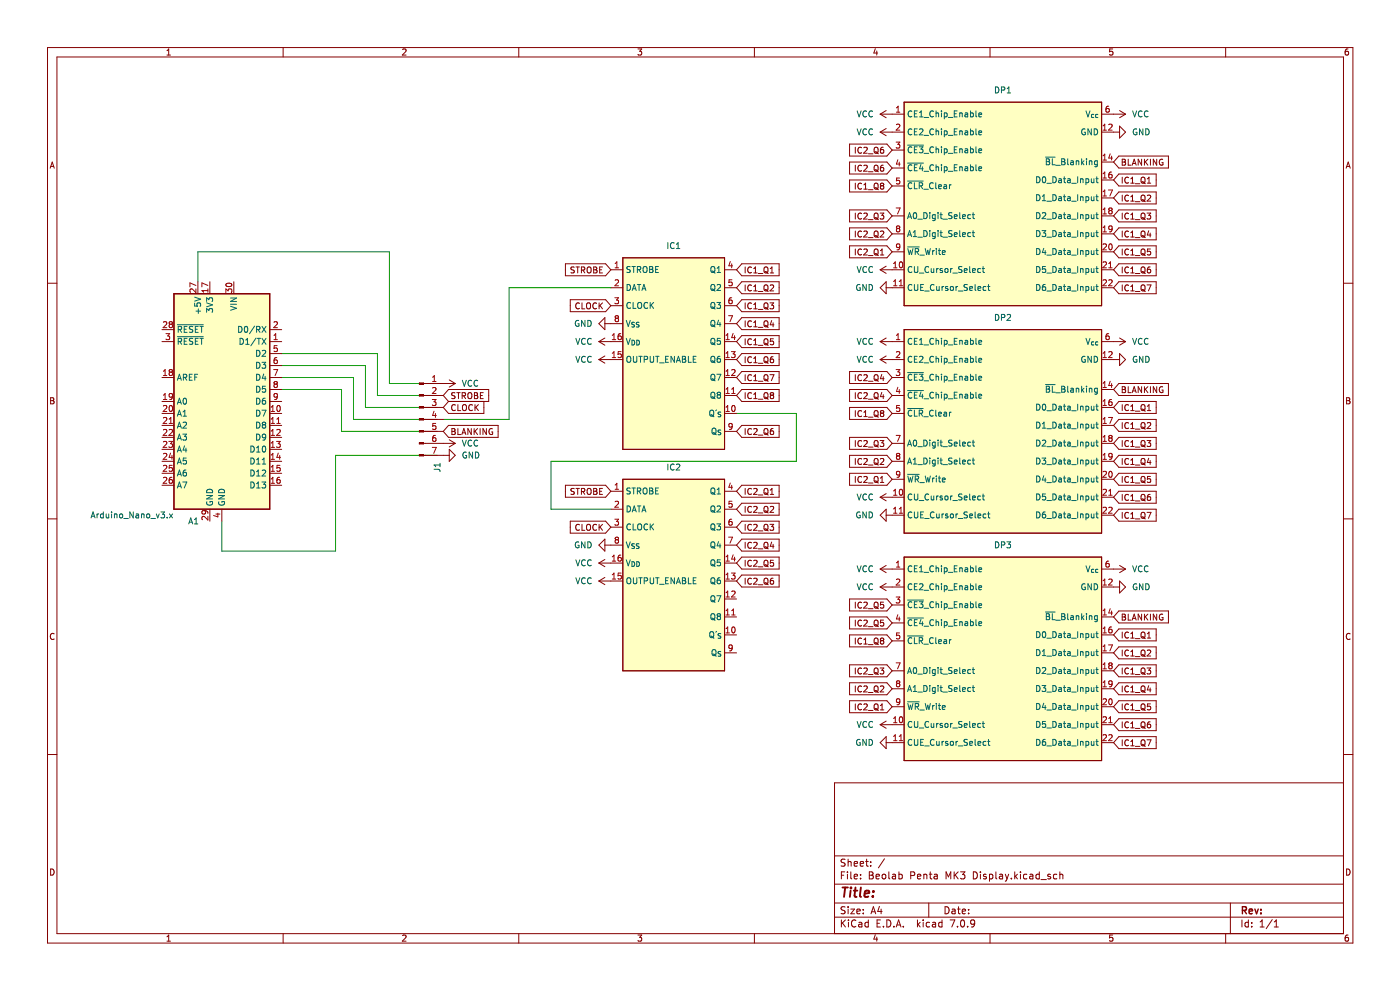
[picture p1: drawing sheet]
<svg xmlns="http://www.w3.org/2000/svg" width="297mm" height="210mm" viewBox="0 0 297 210" stroke-linecap="round" stroke-linejoin="round" font-family="sans-serif">
<g fill="none" stroke="#840000" stroke-width=".21">
<path d="M10.1 10.1h276.9v189.9h-276.9zM12.1 12.1h272.9v185.9h-272.9zM35.4 11.7h.8M35.4 10.8l.4-.4v1.3M60.1 10.1v2M85.4 10.5l.5-.1 .2 .4-.8 .9h.8M110.1 10.1v2M135.3 10.4h.8l-.4 .5 .4 .1v.6l-.2 .1-.6-.1M160 10.1v2M185.7 10.3l-.3 .9h.8M186 10.8v.9M210 10.1v2"/>
<path d="M236 10.4h-.6v.6l.6-.1v.7l-.1 .1-.5-.1M260 10.1v2M286 10.4h-.4l-.2 .3v.7l.2 .3 .4-.1v-.7h-.4l-.2 .2M10.6 35.7l.5-1.3 .4 1.3M10.8 35.3h.6M285.6 35.7l.4-1.3 .4 1.3M285.7 35.3h.6M10.1 60.1h2M285 60.1h2M10.7 84.4h.5l.2 .2-.2 .4 .2 .1 .1 .3-.3 .3h-.5zM10.7 85h.5M285.7 84.4h.4l.3 .2-.3 .4 .3 .1v.3l-.2 .3h-.5z"/>
<path d="M285.7 85h.4M10.1 110.1h2M285 110.1h2M11.5 134.5a.58 .58 0 0 0-.8 .5 .58 .58 0 0 0 .8 .5M286.4 134.5a.58 .58 0 0 0-.8 .5 .58 .58 0 0 0 .8 .5M10.1 160.1h2M285 166.1h-108v31.9M285 160.1h2M10.7 184.3a.66 .66 0 0 1 .8 .7 .66 .66 0 0 1-.8 .6zM35.4 198.7l.4-.4v1.3M35.4 199.6h.8M60.1 198v2"/>
<path d="M85.4 198.5l.5-.2 .2 .4-.8 .9h.8M110.1 198v2M135.3 198.3h.8l-.4 .5 .4 .2v.5l-.2 .1-.6-.1M160 198v2M177 194.5h108M177 191.5h108M177 187.6h108M177 181.6h108M178.5 185.7h.5M178.5 195.1v1.5M178.7 195.8l.7 .8M179.2 184.9h-.7v1.5"/>
<path d="M179.3 192.4l-.6-.1-.2 .2v.4l.6 .3 .2 .3-.3 .3h-.6M179.3 182.3l-.6-.1-.2 .2v.4l.6 .3 .2 .4-.3 .2h-.6M179.4 195.1l-.9 .9M179.8 184.9v.2M179.8 185.4v1M179.9 182.2v1.5M179.9 192.3v.2M179.9 192.8v1M179.9 182.9l.2-.2 .4 .1 .1 .9M180 195.1v.2M180 195.6v1M180.5 192.8h.8l-.8 1h.8"/>
<path d="M180.5 184.9v1.3l.2 .2M181.2 183.2l.7-.1-.1-.3-.4-.1-.2 .3 .1 .7h.5M181.2 185.9l.7-.1-.1-.3-.4-.1-.2 .3 .1 .7h.5M181.6 195.3a.71 .71 0 0 0-1 .5 .71 .71 0 0 0 .7 .8l.3-.1M181.8 193.3l.7-.1-.1-.3-.4-.1-.2 .2v.8h.6M182.2 195.7h.6v.9M182.5 183.2l.7-.1-.1-.3-.4-.1-.2 .3 .1 .7h.5M182.6 186.3v.1M182.6 185.5v.2M182.8 196l-.5 .1-.2 .2 .2 .3h.5M183.1 193.7v.1M183.1 192.9v.1"/>
<path d="M183.6 182.7h.6M183.8 182.2v1.3l.4 .2M184.2 195.7l-.4-.1-.3 .3 .1 .7h.6M184.2 195.1v1.5M184.4 185.7h.5M184.4 184.9h.5l.3 .3-.3 .5 .3 .1 .1 .4-.3 .2h-.6zM184.7 183.6v.1M184.7 182.8v.2M184.8 193.8l.5-1.5 .5 1.5M184.9 193.4h.7M185.7 198.3l-.3 .9h.8M185.8 185.9l.8-.1-.1-.3-.4-.1-.3 .3 .1 .7h.6"/>
<path d="M186 198.8v.8M186.1 195.8h.5M186.6 192.3l-.4 1h.9M186.8 195.1h-.7v1.5h.7M186.9 192.8v1M187.2 185.6l.2-.2 .4 .2 .1 .6-.1 .2h-.4l-.2-.1zM187.4 196.5v.1M187.6 182.2l-1.3 1.9M188.1 195.1a.76 .76 0 0 1 .9 .8 .76 .76 0 0 1-.9 .7zM188.6 184.9v1.3l.2 .2M189.3 185.5h.6l.1 .9M189.6 196.5v.1"/>
<path d="M190 185.8l-.5 .1-.2 .2 .2 .3h.5M190.1 196.6l.5-1.5 .5 1.5M190.3 196.2h.7M190.7 185.5l.4-.1 .3 .3-.1 .7h-.6M190.7 184.9v1.5M191.6 196.5v.1M193.2 185.7h.7l.2-.3-.1-.3-.8-.2v1.5M194.6 185.9l.7-.1v-.3l-.5-.1-.2 .3 .1 .7h.6M194.6 195.1v1.5M194.8 196.1l.4 .5M195.2 195.6l-.6 .6M195.8 195.1v.2"/>
<path d="M195.8 195.6v1M196 185.6l.2-.2 .4 .1v.9M196 185.4v1M197 191.5v3M197.1 185.4h.6M197.2 195.7l-.4-.1-.3 .3 .1 .7h.6M197.3 184.9v1.3l.4 .2M197.8 195.7h.6l.1 .9M198.2 185.5h.6v.9M198.5 196l-.5 .1-.2 .2 .2 .3h.5M198.8 185.8l-.5 .1-.2 .2 .2 .3h.5M199.8 195.7l-.4-.1-.3 .3 .2 .7h.5"/>
<path d="M199.8 195.1v1.5M200.5 192.3a.76 .76 0 0 1 .9 .8 .76 .76 0 0 1-.9 .7zM200.7 186.4v-1.5l.5 1.1 .5-1.1v1.5M201.6 195.1h1l-.7 1.5M202 192.9h.6v.9M202.4 184.9v1.5M202.6 185.6l.7 .8M202.6 193.2l-.5 .1-.2 .2 .2 .3h.5M203.1 192.8h.6M203.1 196.5v.1M203.3 184.9l-.9 .9M203.3 192.3v1.3l.4 .2"/>
<path d="M203.8 184.9h.9l-.5 .6 .4 .2v.6l-.2 .1-.6-.1M203.9 195.3l.2-.2a.8 .8 0 0 1 .5 .8 .8 .8 0 0 1-.5 .7l-.3-.5zM204.1 193.3l.7-.1v-.3l-.5-.1-.2 .2 .1 .8h.6M205.3 196.5v.1M205.5 193.7v.1M205.5 192.9v.1M206.5 184.9a.76 .76 0 0 1 .9 .8 .76 .76 0 0 1-.9 .7zM206.8 195.8l-.3 .3h-.3l-.3-.3v-.4l.3-.3 .4 .1 .2 .2a1 1 0 0 1-.5 1.2h-.2M208 184.9v.2M208 185.4v1M209.2 185.5l-.4-.1-.2 .3 .1 .2 .5 .1v.4h-.6M209.9 185.5l.4-.1 .3 .3-.1 .7h-.6"/>
<path d="M209.9 185.4v1.5M210 198v2M211.3 184.9v1.3l.2 .2M212.1 185.5h.5l.1 .9M212.7 185.8l-.5 .1-.2 .2 .2 .3h.5M213.3 185.4l.3 1M213.6 186.4l-.3 .5M214 185.4l-.4 1M214.6 186.3v.1M215.3 184.9v1.5M215.4 185.9l.4 .5M215.8 185.4l-.5 .6"/>
<path d="M216.5 184.9v.2M216.5 185.4v1M217.8 185.5l-.4-.1-.3 .3 .2 .7h.5M218.5 185.5h.6v.9M219.1 185.8l-.5 .1-.2 .2 .2 .3h.5M220.5 185.5l-.4-.1-.3 .3 .1 .7h.6M220.5 184.9v1.5M220.8 186.6h1.2M222.8 185.5l-.3-.1-.2 .3v.2l.5 .1v.4h-.5M224.2 185.5l-.4-.1-.3 .3 .1 .7h.6M224.8 185.6l.3-.2 .3 .1 .1 .9M224.8 184.9v1.5"/>
<path d="M236 198.3h-.6v.7l.6-.1v.6l-.1 .1-.5-.1M260 198v2M261 191.5v6.5M263.5 195.1v1.5M264.8 195.7l-.4-.1-.3 .3 .2 .7h.5M264.8 195.1v1.5M265.5 196.5v.1M265.5 195.7v.1M267.3 196.6h.9M267.3 195.6l.5-.5v1.5M269.9 195.1l-1.3 1.9M270.3 196.6h.9"/>
<path d="M270.3 195.6l.5-.5v1.5M285.7 184.3a.66 .66 0 0 1 .7 .7 .66 .66 0 0 1-.7 .6zM286 198.3l-.4 .1-.2 .3v.7l.2 .2 .4-.1v-.6l-.4-.1-.2 .3"/>
</g>
<path d="M263.6 193.1l.7-.1 .1-.2v-.3l-.8-.2v1.5M263.9 193.1l.5 .7M265 193.3l.7-.1-.1-.3-.4-.1-.2 .2 .1 .8h.5M266.2 192.8l.4 1 .3-1M267.5 193.7v.1M267.5 192.9v.1" fill="none" stroke="#840000" stroke-width=".3"/>
<path d="M178.7 188.3h1.2M179.3 188.3l-.2 2M180.5 188.9l-.2 1.4M180.5 188.3v.1M181.1 188.9h.8M181.5 188.3l-.2 1.7v.2l.4 .1M182.6 188.3l-.2 1.7 .3 .3M183.4 189.6l1-.2-.1-.4h-.7l-.2 1 .2 .3 .6-.1M185.2 190.1l-.1 .2M185.3 189v.2" fill="none" stroke="#840000" stroke-width=".4"/>
<path d="M191.8 118.2h41.9v43.1h-41.9z" fill-rule="evenodd" fill="#ffffc2"/>
<path d="M191.8 118.2h41.9v43.1h-41.9z" fill="none" stroke="#840000" stroke-width=".21"/>
<path d="M36.9 62.3h20.3v45.7h-20.3z" fill-rule="evenodd" fill="#ffffc2"/>
<path d="M36.9 62.3h20.3v45.7h-20.3z" fill="none" stroke="#840000" stroke-width=".25"/>
<path d="M191.8 21.7h41.9v43.1h-41.9z" fill-rule="evenodd" fill="#ffffc2"/>
<path d="M191.8 21.7h41.9v43.1h-41.9z" fill="none" stroke="#840000" stroke-width=".21"/>
<path d="M191.8 69.9h41.9v43.2h-41.9z" fill-rule="evenodd" fill="#ffffc2"/>
<path d="M191.8 69.9h41.9v43.2h-41.9z" fill="none" stroke="#840000" stroke-width=".21"/>
<path d="M132.1 54.7h21.6v40.6h-21.6z" fill-rule="evenodd" fill="#ffffc2"/>
<path d="M132.1 54.7h21.6v40.6h-21.6z" fill="none" stroke="#840000" stroke-width=".21"/>
<path d="M132.1 101.7h21.6v40.6h-21.6z" fill-rule="evenodd" fill="#ffffc2"/>
<g fill="none" stroke="#840000" stroke-width=".21">
<path d="M180.2 30.6h8l1.1 1.2-1.1 1.3h-8zM180.2 34.4h8l1.1 1.2-1.1 1.3h-8zM180.2 38.2h8l1.1 1.3-1.1 1.2h-8zM181.4 31.2v1.3M181.4 35v1.3M181.4 38.9v1.2M182.8 31.4a.56 .56 0 0 0-.8 .5 .56 .56 0 0 0 .8 .5M182.8 35.2a.56 .56 0 0 0-.8 .5 .56 .56 0 0 0 .8 .5M182.8 39a.56 .56 0 0 0-.8 .5 .56 .56 0 0 0 .8 .5M183.3 31.4l.4-.2 .3 .4-.8 .9h.8M183.3 35.2l.4-.2 .3 .4-.8 .9h.8M183.3 39.2l.3-.3v1.2"/>
<path d="M184.2 36.4h1M184.2 32.6h1M185.5 31.4l.2-.2a.43 .43 0 0 1 .6 .5v.4a.42 .42 0 0 1-.4 .4 .42 .42 0 0 1-.5-.4zM185.5 35.2l.2-.2a.43 .43 0 0 1 .6 .5v.4a.42 .42 0 0 1-.4 .4 .42 .42 0 0 1-.5-.4zM185.5 39l.2-.1a.43 .43 0 0 1 .6 .4v.4a.42 .42 0 0 1-.4 .4 .42 .42 0 0 1-.5-.4zM185.7 36l.6 .4M185.7 39.8l.6 .4M185.7 32.2l.6 .4M187 39.4l-.2 .2v.4l.2 .1h.4l.1-.2v-.3l-.2-.2M187 39.4l-.2-.2 .2-.3h.3l.2 .2-.2 .3M187 39.4h.3M187.4 31.2l-.4 .1-.2 .2v.8l.2 .2 .4-.1v-.6l-.4-.1-.2 .3"/>
<path d="M187.4 35l-.4 .1-.2 .2v.8l.2 .2 .4-.1v-.6l-.4-.1-.2 .3M237.4 36.9h7.9v2.6h-7.9l-1.2-1.3zM237.4 33.1h10.5v2.5h-10.5l-1.2-1.2zM238.1 33.8h.4l.2 .2-.2 .4 .2 .1 .1 .3-.2 .2h-.5zM238.1 37.6v1.3M238.1 34.4h.4M239.3 33.8v1.2h.6M239.4 37.7a.56 .56 0 0 0-.8 .5 .56 .56 0 0 0 .8 .5M239.9 37.9l.3-.3v1.3M239.9 38.9h.7M240.2 35l.4-1.2 .4 1.2M240.3 34.7h.6"/>
<path d="M240.9 39h.9M242.2 33.8v1.2l-.7-1.2v1.2M242.2 37.6h.2a.43 .43 0 0 1 .5 .4v.4a.42 .42 0 0 1-.4 .5 .42 .42 0 0 1-.4-.5zM242.3 38.5l.7 .5M242.8 33.8v1.2M243 34.3l.5 .7M243.4 37.9l.4-.3v1.3M243.4 38.9h.7M243.5 33.8l-.7 .7M244.1 33.8v1.2M245.4 33.8v1.2l-.7-1.2v1.2M246.7 33.8a.58 .58 0 0 0-.8 .6 .58 .58 0 0 0 .8 .5v-.4h-.2"/>
<path d="M119.9 56h8.6l1.1 1.2-1.1 1.3h-8.6zM121.8 56.7h-.6v.4l.5 .3 .1 .3-.2 .2-.5-.1M122.2 56.6h.7M122.6 56.6v1.3M123.3 57.3l.6-.1 .1-.5-.7-.1v1.3M123.6 57.3l.5 .6M124.7 56.7l.2-.1a.43 .43 0 0 1 .5 .5v.4a.42 .42 0 0 1-.4 .4 .42 .42 0 0 1-.4-.4zM125.9 56.6h.5l.2 .3-.2 .3 .2 .2 .1 .3-.3 .2h-.5zM125.9 57.2h.5M127.2 57.2h.4M127.8 56.6h-.6v1.3h.6M157.4 56h7.9v2.5h-7.9l-1.1-1.3z"/>
<path d="M157.4 59.8h7.9v2.5h-7.9l-1.1-1.3zM158.1 56.6v1.3M159.4 56.7a.56 .56 0 0 0-.8 .6 .56 .56 0 0 0 .8 .5M159.9 57l.4-.4v1.3M159.9 57.9h.7M160.9 58h.9M162.1 56.8l.3-.2a.43 .43 0 0 1 .5 .5v.4a.42 .42 0 0 1-.4 .4 .42 .42 0 0 1-.4-.4zM162.3 57.6l.4 .2M162.7 57.8l.3 .2M163.4 57.9h.7M163.4 57l.4-.4v1.3M180.2 44.5h8l1.1 1.3-1.1 1.3h-8z"/>
<path d="M180.2 48.3h8l1.1 1.3-1.1 1.3h-8zM180.2 52.1h8l1.1 1.3-1.1 1.3h-8zM181.4 45.2v1.3M181.4 49v1.3M181.4 52.8v1.3M182.8 45.3a.56 .56 0 0 0-.8 .5 .56 .56 0 0 0 .8 .5M182.8 49.1a.56 .56 0 0 0-.8 .5 .56 .56 0 0 0 .8 .6M182.8 52.9a.56 .56 0 0 0-.8 .6 .56 .56 0 0 0 .8 .5M183.3 45.3l.4-.1 .3 .4-.8 .9h.8M183.3 49.1l.4-.1 .3 .4-.8 .9h.8M183.3 52.9l.4-.1 .3 .4-.8 .9h.8M183.3 40.1h.7"/>
<path d="M184.2 46.6h1M184.2 40.2h1M184.2 50.4h1M184.2 54.2h1M185.5 45.4l.2-.2a.43 .43 0 0 1 .6 .4v.4a.42 .42 0 0 1-.4 .5 .42 .42 0 0 1-.5-.5zM185.5 49.2l.2-.2a.43 .43 0 0 1 .6 .4v.5a.42 .42 0 0 1-.4 .4 .42 .42 0 0 1-.5-.4zM185.5 53l.2-.2a.43 .43 0 0 1 .6 .4v.5a.42 .42 0 0 1-.4 .4 .42 .42 0 0 1-.5-.4zM185.7 50l.6 .4M185.7 46.2l.6 .4M185.7 53.8l.6 .4M186.7 45.2h.8l-.4 .5 .3 .1v.5l-.1 .2-.6-.2M186.8 49.1l.5-.1 .2 .4-.8 .9h.8"/>
<path d="M186.8 53.2l.3-.4v1.3M186.8 54.1h.7M237.4 40.7h7.9v2.6h-7.9l-1.2-1.3zM237.4 44.5h7.9v2.6h-7.9l-1.2-1.3zM237.4 48.3h7.9v2.6h-7.9l-1.2-1.3zM237.4 52.1h7.9v2.6h-7.9l-1.2-1.3zM237.4 56h7.9v2.5h-7.9l-1.2-1.3zM237.4 59.8h7.9v2.5h-7.9l-1.2-1.3zM238.1 41.4v1.3M238.1 45.2v1.3M238.1 49v1.3M238.1 52.8v1.3"/>
<path d="M238.1 56.6v1.3M239.4 41.5a.56 .56 0 0 0-.8 .5 .56 .56 0 0 0 .8 .5M239.4 45.3a.56 .56 0 0 0-.8 .5 .56 .56 0 0 0 .8 .5M239.4 49.1a.56 .56 0 0 0-.8 .5 .56 .56 0 0 0 .8 .6M239.4 52.9a.56 .56 0 0 0-.8 .6 .56 .56 0 0 0 .8 .5M239.4 56.7a.56 .56 0 0 0-.8 .6 .56 .56 0 0 0 .8 .5M239.9 41.8l.3-.4v1.3M239.9 45.6l.3-.4v1.3M239.9 49.4l.3-.4v1.3M239.9 53.2l.3-.4v1.3M239.9 57l.3-.4v1.3M239.9 46.5h.7"/>
<path d="M239.9 50.3h.7M239.9 54.1h.7M239.9 42.7h.7M239.9 57.9h.7M240.9 46.6h.9M240.9 50.4h.9M240.9 54.2h.9M240.9 42.8h.9M240.9 58h.9M242.2 41.5l.2-.1a.43 .43 0 0 1 .5 .4v.4a.42 .42 0 0 1-.4 .5 .42 .42 0 0 1-.4-.5zM242.2 45.3l.2-.1a.43 .43 0 0 1 .5 .4v.4a.42 .42 0 0 1-.4 .5 .42 .42 0 0 1-.4-.5zM242.2 49.1l.2-.1a.43 .43 0 0 1 .5 .4v.5a.42 .42 0 0 1-.4 .4 .42 .42 0 0 1-.4-.4z"/>
<path d="M242.2 52.9l.2-.1a.43 .43 0 0 1 .5 .4v.5a.42 .42 0 0 1-.4 .4 .42 .42 0 0 1-.4-.4zM242.2 56.7l.2-.1a.43 .43 0 0 1 .5 .5v.4a.42 .42 0 0 1-.4 .4 .42 .42 0 0 1-.4-.4zM242.3 46.2l.7 .4M242.3 50l.7 .4M242.3 53.8l.7 .4M242.3 42.4l.7 .4M242.3 57.6l.7 .4M243.3 45.2h.8l-.4 .5 .4 .1v.5l-.2 .2-.6-.2M243.4 41.5l.5-.1 .2 .4-.8 .9h.8M243.7 48.9l-.3 1h.8M244 49.4v.9M244 56.6l-.4 .1-.1 .2-.1 .8 .2 .2 .5-.1-.1-.6-.4-.1-.2 .3"/>
<path d="M244.1 52.8h-.6l-.1 .6h.6l.1 .6-.2 .1-.5-.1M121 63.6h7.5l1.1 1.2-1.1 1.3h-7.5zM122.9 64.4a.56 .56 0 0 0-.8 .5 .56 .56 0 0 0 .8 .5M123.5 64.2v1.3h.6M124.5 64.4l.2-.2a.43 .43 0 0 1 .6 .5v.4a.42 .42 0 0 1-.4 .4 .42 .42 0 0 1-.5-.4zM126.5 64.4a.56 .56 0 0 0-.7 .5 .56 .56 0 0 0 .7 .5M127.1 64.2v1.3M127.3 64.8l.5 .7M127.8 64.2l-.7 .8M157.4 78.8h7.9v2.6h-7.9l-1.1-1.3zM157.4 63.6h7.9v2.5h-7.9l-1.1-1.3zM157.4 67.4h7.9v2.5h-7.9l-1.1-1.2z"/>
<path d="M157.4 71.2h7.9v2.5h-7.9l-1.1-1.2zM157.4 75h7.9v2.5h-7.9l-1.1-1.2zM158.1 60.4v1.3M158.1 64.2v1.3M158.1 68.1v1.2M158.1 71.9v1.2M158.1 75.7v1.2M158.1 79.5v1.3M159.4 68.2a.56 .56 0 0 0-.8 .5 .56 .56 0 0 0 .8 .5M159.4 72a.56 .56 0 0 0-.8 .5 .56 .56 0 0 0 .8 .5M159.4 64.4a.56 .56 0 0 0-.8 .5 .56 .56 0 0 0 .8 .5M159.4 60.6a.56 .56 0 0 0-.8 .5 .56 .56 0 0 0 .8 .5"/>
<path d="M159.4 79.6a.56 .56 0 0 0-.8 .5 .56 .56 0 0 0 .8 .5M159.4 75.8a.56 .56 0 0 0-.8 .5 .56 .56 0 0 0 .8 .5M159.9 64.6l.4-.4v1.3M159.9 61.7h.7M159.9 65.5h.7M159.9 60.8l.4-.4v1.3M159.9 68.4l.4-.3v1.2M159.9 72.2l.4-.3v1.2M159.9 76l.4-.3v1.2M159.9 79.8l.4-.3v1.3M159.9 69.3h.7M159.9 76.9h.7"/>
<path d="M159.9 73.1h.7M160.9 61.8h.9M160.9 69.4h.9M160.9 77.1h.9M160.9 65.6h.9M160.9 73.3h.9M162.1 60.6l.3-.2a.43 .43 0 0 1 .5 .5v.4a.42 .42 0 0 1-.4 .4 .42 .42 0 0 1-.4-.4zM162.1 79.7l.3-.2a.43 .43 0 0 1 .5 .4v.4a.42 .42 0 0 1-.4 .5 .42 .42 0 0 1-.4-.5zM162.1 64.4l.3-.2a.43 .43 0 0 1 .5 .5v.4a.42 .42 0 0 1-.4 .4 .42 .42 0 0 1-.4-.4zM162.1 68.2l.3-.1a.43 .43 0 0 1 .5 .4v.4a.42 .42 0 0 1-.4 .4 .42 .42 0 0 1-.4-.4zM162.1 72l.3-.1a.43 .43 0 0 1 .5 .4v.4a.42 .42 0 0 1-.4 .5 .42 .42 0 0 1-.4-.5zM162.1 75.9l.3-.2a.43 .43 0 0 1 .5 .4v.4a.42 .42 0 0 1-.4 .5 .42 .42 0 0 1-.4-.5z"/>
<path d="M162.3 61.4l.7 .4M162.3 69l.7 .4M162.3 76.6l.7 .5M162.3 65.2l.7 .4M162.3 72.8l.7 .5M163.3 64.2h.8l-.4 .5 .4 .1v.6l-.2 .1-.6-.1M163.3 79.5h.9l-.6 1.3M163.4 60.6l.5-.2 .2 .4-.8 .9h.8M163.7 68l-.3 .9h.8M164 68.5v.8M164 75.7h-.4l-.1 .3-.1 .7 .2 .2 .5-.1-.1-.6h-.4l-.2 .2M164.1 71.9h-.6l-.1 .6 .6-.1 .1 .6-.2 .1-.5-.1"/>
<path d="M180.2 78.8h8l1.1 1.3-1.1 1.3h-8zM181.4 79.5v1.3M182.8 79.6a.56 .56 0 0 0-.8 .5 .56 .56 0 0 0 .8 .5M183.3 79.6l.4-.1 .3 .3-.8 1h.8M185.5 79.7l.2-.2a.43 .43 0 0 1 .6 .4v.4a.42 .42 0 0 1-.4 .5 .42 .42 0 0 1-.5-.5zM187.1 79.4l-.3 .9h.8M187.4 79.9v.9M238.1 60.4v1.3M239.4 60.6a.56 .56 0 0 0-.8 .5 .56 .56 0 0 0 .8 .5M239.9 60.8l.3-.4v1.3M239.9 61.7h.7M240.9 61.8h.9"/>
<path d="M242.1 60.6l.3-.2a.43 .43 0 0 1 .5 .5v.4a.42 .42 0 0 1-.4 .4 .42 .42 0 0 1-.4-.4zM242.3 61.4l.7 .4M243.3 60.4h.9l-.6 1.3M89.8 96.6h.4M89.8 83.9h.4M89.8 91.5h.4M89.8 89h.4M89.8 81.4h.4M89.8 86.4h.4M89.8 94h.4M95.1 90.2h10.6v2.6h-10.6l-1.1-1.3zM95.1 85.2l-1.1 1.2 1.1 1.3h7.5v-2.5"/>
<path d="M95.1 82.6h8.6v2.6h-8.6l-1.1-1.3zM95.9 90.9h.4l.2 .3-.2 .3 .2 .1 .1 .3-.2 .3h-.5zM95.9 91.5h.4M96.5 83.4h-.6v.4l.5 .2 .1 .3-.2 .3-.5-.1M96.6 86a.56 .56 0 0 0-.8 .5 .56 .56 0 0 0 .8 .5M96.9 83.3h.7M97.1 85.8v1.3h.6M97.1 90.9v1.3h.6M97.3 83.3v1.3M98 92.2l.4-1.3 .4 1.3M98 84l.6-.1 .1-.5-.7-.1v1.3M98.1 91.8h.6"/>
<path d="M98.2 86l.2-.2a.43 .43 0 0 1 .6 .5v.4a.42 .42 0 0 1-.5 .4 .42 .42 0 0 1-.4-.4zM98.3 84l.5 .6M99.3 83.5l.3-.2a.43 .43 0 0 1 .5 .4v.4a.42 .42 0 0 1-.4 .5 .42 .42 0 0 1-.4-.5zM100 90.9v1.3l-.7-1.3v1.3M100.2 86a.56 .56 0 0 0-.8 .5 .56 .56 0 0 0 .8 .5M100.6 90.9v1.3M100.6 83.3h.5l.2 .2-.2 .4 .2 .1 .1 .3-.3 .3h-.5zM100.6 83.9h.5M100.8 85.8v1.3M100.8 91.5l.5 .7M100.9 86.4l.6 .7M101.3 90.9l-.7 .7"/>
<path d="M101.5 85.8l-.7 .8M101.9 90.9v1.3M101.9 83.9h.4M102.5 83.3h-.6v1.3h.6M103.2 90.9v1.3l-.7-1.3v1.3M104.5 91a.58 .58 0 0 0-.8 .6 .58 .58 0 0 0 .8 .5v-.5h-.2M157.4 90.2h7.9v2.6h-7.9l-1.1-1.3zM157.4 82.6h7.9v2.6h-7.9l-1.1-1.3zM158.1 83.3v1.3M158.1 90.9v1.3M159.4 83.4a.56 .56 0 0 0-.8 .5 .56 .56 0 0 0 .8 .5M159.4 91a.56 .56 0 0 0-.8 .5 .56 .56 0 0 0 .8 .6"/>
<path d="M159.9 84.6h.7M159.9 91l.5-.1 .2 .4-.8 .9h.8M159.9 80.8h.7M159.9 83.7l.4-.4v1.3M160.9 84.7h.9M160.9 80.9h.9M160.9 92.3h.9M162.1 91.1l.3-.2a.43 .43 0 0 1 .5 .4v.5a.42 .42 0 0 1-.4 .4 .42 .42 0 0 1-.4-.4zM162.1 83.5l.3-.2a.43 .43 0 0 1 .5 .4v.4a.42 .42 0 0 1-.4 .5 .42 .42 0 0 1-.4-.5zM162.3 84.3l.7 .4M162.3 80.4l.7 .5M162.3 91.9l.7 .4"/>
<path d="M163.6 83.8l-.2 .3 .1 .3 .1 .2 .4-.1 .1-.2v-.2l-.2-.3M163.6 83.8l-.2-.2 .2-.3h.3l.2 .2-.2 .3M163.6 83.8h.3M164 90.9l-.4 .1-.1 .2-.1 .7 .2 .3 .5-.1-.1-.6-.4-.1-.2 .2M180.2 96.6h8l1.1 1.3-1.1 1.2h-8zM180.2 92.8h8l1.1 1.2-1.1 1.3h-8zM180.2 82.6h8l1.1 1.3-1.1 1.3h-8zM180.2 86.4h8l1.1 1.3-1.1 1.3h-8zM181.4 83.3v1.3M181.4 87.1v1.3M181.4 93.4v1.3M181.4 97.3v1.2"/>
<path d="M182.8 97.4a.56 .56 0 0 0-.8 .5 .56 .56 0 0 0 .8 .5M182.8 93.6a.56 .56 0 0 0-.8 .5 .56 .56 0 0 0 .8 .5M182.8 83.4a.56 .56 0 0 0-.8 .5 .56 .56 0 0 0 .8 .5M182.8 87.2a.56 .56 0 0 0-.8 .5 .56 .56 0 0 0 .8 .5M183.3 97.4l.4-.1 .3 .3-.8 .9h.8M183.3 93.6l.4-.2 .3 .4-.8 .9h.8M183.3 83.4l.4-.1 .3 .4-.8 .9h.8M183.3 87.5l.3-.4v1.3M183.3 88.4h.7M184.2 98.6h1M184.2 94.8h1M184.2 84.7h1"/>
<path d="M184.2 88.5h1M184.2 80.9h1M185.5 97.4l.2-.1a.43 .43 0 0 1 .6 .4v.4a.42 .42 0 0 1-.4 .4 .42 .42 0 0 1-.5-.4zM185.5 93.6l.2-.2a.43 .43 0 0 1 .6 .5v.4a.42 .42 0 0 1-.4 .4 .42 .42 0 0 1-.5-.4zM185.5 83.5l.2-.2a.43 .43 0 0 1 .6 .4v.4a.42 .42 0 0 1-.4 .5 .42 .42 0 0 1-.5-.5zM185.5 87.3l.2-.2a.43 .43 0 0 1 .6 .4v.4a.42 .42 0 0 1-.4 .5 .42 .42 0 0 1-.5-.5zM185.7 98.2l.6 .4M185.7 94.4l.6 .4M185.7 84.3l.6 .4M185.7 88.1l.6 .4M185.7 80.4l.6 .5M186.7 93.4h.8l-.4 .5 .3 .2v.5l-.1 .1-.6-.1"/>
<path d="M186.8 97.4l.5-.1 .2 .3-.8 .9h.8M187 87.6l-.2-.2 .2-.3h.3l.2 .2-.2 .3M187 87.6l-.2 .3v.3l.2 .2 .4-.1 .1-.2v-.2l-.2-.3M187 87.6h.3M187.1 83.2l-.3 .9h.8M187.4 83.7v.9M237.4 96.6h7.9v2.5h-7.9l-1.2-1.2zM237.4 85.2h7.9v2.5h-7.9l-1.2-1.3zM237.4 89h7.9v2.5h-7.9l-1.2-1.3zM237.4 92.8h7.9v2.5h-7.9l-1.2-1.3zM237.4 81.4h10.5v2.5h-10.5l-1.2-1.3zM238.1 82h.4l.2 .3-.2 .3 .2 .1 .1 .3-.2 .3h-.5z"/>
<path d="M238.1 85.8v1.3M238.1 89.6v1.3M238.1 93.4v1.3M238.1 97.3v1.2M238.1 82.6h.4M239.3 82v1.3h.6M239.4 97.4a.56 .56 0 0 0-.8 .5 .56 .56 0 0 0 .8 .5M239.4 86a.56 .56 0 0 0-.8 .5 .56 .56 0 0 0 .8 .5M239.4 89.8a.56 .56 0 0 0-.8 .5 .56 .56 0 0 0 .8 .5M239.4 93.6a.56 .56 0 0 0-.8 .5 .56 .56 0 0 0 .8 .5M239.9 98.5h.7M239.9 86.2l.3-.4v1.3"/>
<path d="M239.9 90l.3-.4v1.3M239.9 93.8l.3-.4v1.3M239.9 97.6l.3-.3v1.2M239.9 94.7h.7M239.9 87.1h.7M239.9 90.9h.7M240.2 83.3l.4-1.3 .4 1.3M240.3 82.9h.6M240.9 98.6h.9M240.9 94.8h.9M240.9 91h.9M240.9 87.2h.9"/>
<path d="M242.1 97.4l.3-.1a.43 .43 0 0 1 .5 .4v.4a.42 .42 0 0 1-.4 .4 .42 .42 0 0 1-.4-.4zM242.1 86l.3-.2a.43 .43 0 0 1 .5 .5v.4a.42 .42 0 0 1-.4 .4 .42 .42 0 0 1-.4-.4zM242.1 89.8l.3-.2a.43 .43 0 0 1 .5 .5v.4a.42 .42 0 0 1-.4 .4 .42 .42 0 0 1-.4-.4zM242.1 93.6l.3-.2a.43 .43 0 0 1 .5 .5v.4a.42 .42 0 0 1-.4 .4 .42 .42 0 0 1-.4-.4zM242.2 82v1.3l-.7-1.3v1.3M242.3 98.2l.7 .4M242.3 94.4l.7 .4M242.3 90.6l.7 .4M242.3 86.8l.7 .4M242.8 82v1.3M243 82.6l.5 .7M243.3 93.4h.8l-.4 .5 .4 .2v.5l-.2 .1-.6-.1"/>
<path d="M243.4 89.8l.5-.2 .2 .4-.8 .9h.8M243.4 86.2l.4-.4v1.3M243.4 87.1h.7M243.5 82l-.7 .7M243.7 97.2l-.3 .9h.8M244 97.7v.8M244.1 82v1.3M245.4 82v1.3l-.7-1.3v1.3M246.7 82.1a.58 .58 0 0 0-.8 .6 .58 .58 0 0 0 .8 .5v-.5h-.2M119.9 102.9h8.6l1.1 1.3-1.1 1.3h-8.6zM121 110.6h7.5l1.1 1.2-1.1 1.3h-7.5zM121.8 103.7h-.6v.4l.5 .2 .1 .3-.2 .3-.5-.1"/>
<path d="M122.2 103.6h.7M122.6 103.6v1.3M122.9 111.3a.56 .56 0 0 0-.8 .6 .56 .56 0 0 0 .8 .5M123.3 104.3l.6-.1 .1-.5-.7-.1v1.3M123.5 111.2v1.3h.6M123.6 104.3l.5 .6M124.5 111.4l.2-.2a.43 .43 0 0 1 .6 .4v.5a.42 .42 0 0 1-.4 .4 .42 .42 0 0 1-.5-.4zM124.6 103.8l.3-.2a.43 .43 0 0 1 .5 .4v.5a.42 .42 0 0 1-.4 .4 .42 .42 0 0 1-.4-.4zM125.9 103.6h.5l.2 .2-.2 .4 .2 .1 .1 .3-.3 .3h-.5zM125.9 104.2h.5M126.5 111.3a.56 .56 0 0 0-.7 .6 .56 .56 0 0 0 .7 .5M127.1 111.2v1.3"/>
<path d="M127.2 104.2h.4M127.3 111.8l.5 .7M127.8 111.2l-.7 .7M127.8 103.6h-.6v1.3h.6M132.1 101.7h21.6v40.6h-21.6zM157.4 102.9h7.9v2.6h-7.9l-1.1-1.3zM157.4 106.7h7.9v2.6h-7.9l-1.1-1.3zM157.4 114.4h7.9v2.5h-7.9l-1.1-1.3zM157.4 110.6h7.9v2.5h-7.9l-1.1-1.3zM157.4 118.2h7.9v2.5h-7.9l-1.1-1.3zM158.1 103.6v1.3M158.1 107.4v1.3"/>
<path d="M158.1 111.2v1.3M158.1 115v1.3M158.1 118.8v1.3M159.4 107.5a.56 .56 0 0 0-.8 .5 .56 .56 0 0 0 .8 .6M159.4 103.7a.56 .56 0 0 0-.8 .5 .56 .56 0 0 0 .8 .6M159.4 115.2a.56 .56 0 0 0-.8 .5 .56 .56 0 0 0 .8 .5M159.4 111.3a.56 .56 0 0 0-.8 .6 .56 .56 0 0 0 .8 .5M159.4 119a.56 .56 0 0 0-.8 .5 .56 .56 0 0 0 .8 .5M159.9 107.5l.5-.1 .2 .4-.8 .9h.8M159.9 103.7l.5-.1 .2 .4-.8 .9h.8M159.9 115.2l.5-.2 .2 .4-.8 .9h.8M159.9 111.3l.5-.1 .2 .4-.8 .9h.8"/>
<path d="M159.9 119l.5-.2 .2 .4-.8 .9h.8M160.9 116.4h.9M160.9 108.8h.9M160.9 105h.9M160.9 112.6h.9M162.1 107.6l.3-.2a.43 .43 0 0 1 .5 .4v.5a.42 .42 0 0 1-.4 .4 .42 .42 0 0 1-.4-.4zM162.1 103.8l.3-.2a.43 .43 0 0 1 .5 .4v.5a.42 .42 0 0 1-.4 .4 .42 .42 0 0 1-.4-.4zM162.1 119l.3-.2a.43 .43 0 0 1 .5 .5v.4a.42 .42 0 0 1-.4 .4 .42 .42 0 0 1-.4-.4zM162.1 115.2l.3-.2a.43 .43 0 0 1 .5 .5v.4a.42 .42 0 0 1-.4 .4 .42 .42 0 0 1-.4-.4zM162.1 111.4l.3-.2a.43 .43 0 0 1 .5 .4v.5a.42 .42 0 0 1-.4 .4 .42 .42 0 0 1-.4-.4zM162.3 119.8l.7 .4M162.3 116l.7 .4"/>
<path d="M162.3 108.4l.7 .4M162.3 104.6l.7 .4M162.3 112.2l.7 .4M163.3 111.2h.8l-.4 .5 .4 .1v.6l-.2 .1-.6-.1M163.4 107.5l.5-.1 .2 .4-.8 .9h.8M163.4 104.9h.7M163.4 104l.4-.4v1.3M163.7 115l-.3 .9h.8M164 115.5v.8M164.1 118.8h-.6l-.1 .6h.6l.1 .6-.2 .1-.5-.1M180.2 100.4h8l1.1 1.3-1.1 1.2h-8zM181.4 101.1v1.2"/>
<path d="M182.8 101.2a.56 .56 0 0 0-.8 .5 .56 .56 0 0 0 .8 .5M183.3 101.2l.4-.1 .3 .3-.8 .9h.8M184.2 102.5h1M185.5 101.2l.2-.1a.43 .43 0 0 1 .6 .4v.4a.42 .42 0 0 1-.4 .5 .42 .42 0 0 1-.5-.5zM185.7 102l.6 .5M186.7 105.5h2.6M186.7 109.3l1.3-1.3v2.6zM186.7 105.5l1.3 .7M186.8 102.3h.7M186.8 101.4l.3-.3v1.2M188 109.3h1.3M188 119.9l-1.3 .8"/>
<path d="M188 104.7l-1.3 .8M191.8 118.2h41.9v43.1h-41.9zM237.4 100.4h7.9v2.5h-7.9l-1.2-1.2zM237.4 104.2h7.9v2.5h-7.9l-1.2-1.2zM237.4 108h7.9v2.6h-7.9l-1.2-1.3zM237.5 119.9l1.3 .8M238.1 101.1v1.2M238.1 104.9v1.2M238.1 108.7v1.3M239.4 101.2a.56 .56 0 0 0-.8 .5 .56 .56 0 0 0 .8 .5M239.4 105a.56 .56 0 0 0-.8 .5 .56 .56 0 0 0 .8 .5M239.4 108.8a.56 .56 0 0 0-.8 .5 .56 .56 0 0 0 .8 .5"/>
<path d="M239.9 101.4l.3-.3v1.2M239.9 105.2l.3-.3v1.2M239.9 109l.3-.3v1.3M239.9 102.3h.7M239.9 110h.7M239.9 106.1h.7M240.9 102.5h.9M240.9 110.1h.9M240.9 106.3h.9M242.1 101.2l.3-.1a.43 .43 0 0 1 .5 .4v.4a.42 .42 0 0 1-.4 .5 .42 .42 0 0 1-.4-.5zM242.1 105.1l.3-.2a.43 .43 0 0 1 .5 .4v.4a.42 .42 0 0 1-.4 .5 .42 .42 0 0 1-.4-.5zM242.1 108.9l.3-.2a.43 .43 0 0 1 .5 .4v.4a.42 .42 0 0 1-.4 .5 .42 .42 0 0 1-.4-.5z"/>
<path d="M242.3 102l.7 .5M242.3 105.8l.7 .5M242.3 109.7l.7 .4M243.3 108.7h.9l-.6 1.3M244 104.9h-.4l-.1 .3-.1 .7 .2 .2 .5-.1-.1-.6h-.4l-.2 .2M244.1 101.1h-.6l-.1 .6 .6-.1 .1 .6-.2 .1-.5-.1M157.4 122h7.9v2.5h-7.9l-1.1-1.3zM158.1 122.7v1.2M159.4 122.8a.56 .56 0 0 0-.8 .5 .56 .56 0 0 0 .8 .5M159.9 122.8l.5-.1 .2 .3-.8 .9h.8M160.9 120.2h.9M160.9 124h.9"/>
<path d="M162.1 122.8l.3-.1a.43 .43 0 0 1 .5 .4v.4a.42 .42 0 0 1-.4 .4 .42 .42 0 0 1-.4-.4zM162.3 123.6l.7 .4M164 122.7h-.4l-.1 .3-.1 .7 .2 .2 .5-.1-.1-.6-.4-.1-.2 .3M180.2 127.1h8l1.1 1.2-1.1 1.3h-8zM180.2 130.9h8l1.1 1.2-1.1 1.3h-8zM180.2 134.7h8l1.1 1.2-1.1 1.3h-8zM181.4 127.7v1.3M181.4 131.5v1.3M181.4 135.3v1.3M182.8 127.8a.56 .56 0 0 0-.8 .6 .56 .56 0 0 0 .8 .5M182.8 131.7a.56 .56 0 0 0-.8 .5 .56 .56 0 0 0 .8 .5M182.8 135.5a.56 .56 0 0 0-.8 .5 .56 .56 0 0 0 .8 .5"/>
<path d="M183.3 127.8l.4-.1 .3 .4-.8 .9h.8M183.3 131.7l.4-.2 .3 .4-.8 .9h.8M183.3 136.6h.7M183.3 135.7l.3-.4v1.3M184.2 136.7h1M184.2 132.9h1M184.2 129.1h1M185.5 127.9l.2-.2a.43 .43 0 0 1 .6 .5v.4a.42 .42 0 0 1-.4 .4 .42 .42 0 0 1-.5-.4zM185.5 131.7l.2-.2a.43 .43 0 0 1 .6 .5v.4a.42 .42 0 0 1-.4 .4 .42 .42 0 0 1-.5-.4zM185.5 135.5l.2-.2a.43 .43 0 0 1 .6 .5v.4a.42 .42 0 0 1-.4 .4 .42 .42 0 0 1-.5-.4zM185.7 136.3l.6 .4M185.7 132.5l.6 .4"/>
<path d="M185.7 128.7l.6 .4M186.7 120.7h5.1M186.7 124.5h5.1M186.7 120.7l1.3 .8M186.7 124.5l1.3 .8M187 135.9l-.2-.3 .2-.3h.3l.2 .3-.2 .3M187 135.9l-.2 .2v.4l.2 .1h.4l.1-.2v-.3l-.2-.2M187 135.9h.3M187.4 127.7h-.6v.6h.6v.6l-.1 .1-.5-.1M187.4 131.5h-.6v.6h.6v.6l-.1 .1-.5-.1M188 123.8l-1.3 .7M189.3 132.1h2.5"/>
<path d="M189.3 135.9h2.5M189.3 128.3h2.5M233.7 134.7h2.5M233.7 130.9h2.5M233.7 120.7h5.1M233.7 124.5h3.8M233.7 138.5h2.5M237.4 133.4h7.9v2.5h-7.9l-1.2-1.2zM237.4 137.2h7.9v2.6h-7.9l-1.2-1.3zM237.4 129.6h10.5v2.5h-10.5l-1.2-1.2zM237.5 123.2l1.3 1.3-1.3 1.3zM238.1 130.3h.4l.2 .2-.2 .4 .2 .1 .1 .3-.2 .2h-.5z"/>
<path d="M238.1 134.1v1.2M238.1 137.9v1.3M238.1 130.9h.4M238.8 120.7l-1.3 .8M239.3 130.3v1.2h.6M239.4 134.2a.56 .56 0 0 0-.8 .5 .56 .56 0 0 0 .8 .5M239.4 138a.56 .56 0 0 0-.8 .5 .56 .56 0 0 0 .8 .5M239.9 134.4l.3-.3v1.2M239.9 138.2l.3-.3v1.3M239.9 135.3h.7M239.9 139.2h.7M240.2 131.5l.4-1.2 .4 1.2"/>
<path d="M240.3 131.2h.6M240.9 135.5h.9M240.9 139.3h.9M242.1 134.3l.3-.2a.43 .43 0 0 1 .5 .4v.4a.42 .42 0 0 1-.4 .5 .42 .42 0 0 1-.4-.5zM242.1 138.1l.3-.2a.43 .43 0 0 1 .5 .4v.4a.42 .42 0 0 1-.4 .5 .42 .42 0 0 1-.4-.5zM242.2 130.3v1.2l-.7-1.2v1.2M242.3 135l.7 .5M242.3 138.9l.7 .4M242.8 130.3v1.2M243 130.8l.5 .7M243.4 138l.5-.1 .2 .3-.8 1h.8M243.4 135.3h.7"/>
<path d="M243.4 134.4l.4-.3v1.2M243.5 130.3l-.7 .7M244.1 130.3v1.2M245.4 130.3v1.2l-.7-1.2v1.2M246.7 130.3a.58 .58 0 0 0-.8 .6 .58 .58 0 0 0 .8 .5v-.4h-.2M180.2 141h8l1.1 1.3-1.1 1.3h-8zM180.2 144.8h8l1.1 1.3-1.1 1.3h-8zM180.2 148.6h8l1.1 1.3-1.1 1.3h-8zM181.4 141.7v1.3M181.4 145.5v1.3M181.4 149.3v1.3M182.8 141.8a.56 .56 0 0 0-.8 .5 .56 .56 0 0 0 .8 .5"/>
<path d="M182.8 145.6a.56 .56 0 0 0-.8 .5 .56 .56 0 0 0 .8 .6M182.8 149.4a.56 .56 0 0 0-.8 .5 .56 .56 0 0 0 .8 .6M183.3 149.4l.4-.1 .3 .4-.8 .9h.8M183.3 141.8l.4-.1 .3 .4-.8 .9h.8M183.3 145.6l.4-.1 .3 .4-.8 .9h.8M184.2 143.1h1M184.2 150.7h1M184.2 146.9h1M185.5 141.9l.2-.2a.43 .43 0 0 1 .6 .4v.4a.42 .42 0 0 1-.4 .5 .42 .42 0 0 1-.5-.5zM185.5 145.7l.2-.2a.43 .43 0 0 1 .6 .4v.5a.42 .42 0 0 1-.4 .4 .42 .42 0 0 1-.5-.4zM185.5 149.5l.2-.2a.43 .43 0 0 1 .6 .4v.5a.42 .42 0 0 1-.4 .4 .42 .42 0 0 1-.5-.4zM185.7 142.7l.6 .4"/>
<path d="M185.7 150.3l.6 .4M185.7 146.5l.6 .4M186.7 141.7h.8l-.4 .5 .3 .1v.5l-.1 .2-.6-.2M186.7 153.7l1.3 .8M186.7 153.7h5.1M186.8 145.6l.5-.1 .2 .4-.8 .9h.8M186.8 150.6h.7M186.8 149.7l.3-.4v1.3M188 157.5h3.8M188 156.3v2.5l-1.3-1.3zM188 153l-1.3 .7M189.3 142.3h2.5"/>
<path d="M189.3 146.1h2.5M189.3 149.9h2.5M233.7 142.3h2.5M233.7 157.5h2.5M233.7 153.7h2.5M233.7 146.1h2.5M233.7 149.9h2.5M237.4 141h7.9v2.6h-7.9l-1.2-1.3zM237.4 144.8h7.9v2.6h-7.9l-1.2-1.3zM237.4 148.6h7.9v2.6h-7.9l-1.2-1.3zM237.4 152.5h7.9v2.5h-7.9l-1.2-1.3zM237.4 156.3h7.9v2.5h-7.9l-1.2-1.3z"/>
<path d="M238.1 141.7v1.3M238.1 145.5v1.3M238.1 149.3v1.3M238.1 153.1v1.3M238.1 156.9v1.3M239.4 141.8a.56 .56 0 0 0-.8 .5 .56 .56 0 0 0 .8 .5M239.4 145.6a.56 .56 0 0 0-.8 .5 .56 .56 0 0 0 .8 .6M239.4 149.4a.56 .56 0 0 0-.8 .5 .56 .56 0 0 0 .8 .6M239.4 153.2a.56 .56 0 0 0-.8 .6 .56 .56 0 0 0 .8 .5M239.4 157.1a.56 .56 0 0 0-.8 .5 .56 .56 0 0 0 .8 .5M239.9 142.1l.3-.4v1.3M239.9 145.9l.3-.4v1.3"/>
<path d="M239.9 149.7l.3-.4v1.3M239.9 153.5l.3-.4v1.3M239.9 157.3l.3-.4v1.3M239.9 143h.7M239.9 150.6h.7M239.9 146.8h.7M239.9 154.4h.7M239.9 158.2h.7M240.9 143.1h.9M240.9 150.7h.9M240.9 146.9h.9M240.9 154.5h.9"/>
<path d="M240.9 158.3h.9M242.1 141.9l.3-.2a.43 .43 0 0 1 .5 .4v.4a.42 .42 0 0 1-.4 .5 .42 .42 0 0 1-.4-.5zM242.1 145.7l.3-.2a.43 .43 0 0 1 .5 .4v.5a.42 .42 0 0 1-.4 .4 .42 .42 0 0 1-.4-.4zM242.1 149.5l.3-.2a.43 .43 0 0 1 .5 .4v.5a.42 .42 0 0 1-.4 .4 .42 .42 0 0 1-.4-.4zM242.1 153.3l.3-.2a.43 .43 0 0 1 .5 .4v.5a.42 .42 0 0 1-.4 .4 .42 .42 0 0 1-.4-.4zM242.1 157.1l.3-.2a.43 .43 0 0 1 .5 .5v.4a.42 .42 0 0 1-.4 .4 .42 .42 0 0 1-.4-.4zM242.3 142.7l.7 .4M242.3 150.3l.7 .4M242.3 146.5l.7 .4M242.3 157.9l.7 .4M242.3 154.1l.7 .4M243.3 141.7h.8l-.4 .5 .4 .1v.5l-.2 .2-.6-.2"/>
<path d="M243.3 156.9h.9l-.6 1.3M243.7 145.4l-.3 1h.8M244 145.9v.9M244 153.1l-.4 .1-.1 .2-.1 .8 .2 .2 .5-.1-.1-.6-.4-.1-.2 .2M244.1 149.3h-.6l-.1 .6h.6l.1 .6-.2 .1-.5-.1"/>
</g>
<path d="M42 59.8v-6.4h40.6v28h10.2M59.8 75h20.3v8.9h12.7M59.8 77.5h17.7v8.9h15.3M129.6 61h-21.6v28h-14M59.8 82.6h12.7v8.9h20.3M59.8 80.1h15.2v8.9h17.8M92.8 96.6h-21.6v20.3h-24.1v-6.3M156.3 87.7h12.6v10.2h-52v10.1h12.7" fill="none" stroke="#009600" stroke-width=".21"/>
<g fill="none" stroke="#006464" stroke-width=".21">
<path d="M181.8 104.8l.5 1.3 .4-1.3M182.4 108.7a.58 .58 0 0 0-.7 .5 .58 .58 0 0 0 .8 .5v-.4h-.2M183.8 108.6v1.3l-.8-1.3v1.3M183.8 104.9a.56 .56 0 0 0-.8 .5 .56 .56 0 0 0 .8 .5M184.4 108.6a.64 .64 0 0 1 .7 .6 .64 .64 0 0 1-.7 .7zM185.1 104.9a.56 .56 0 0 0-.8 .5 .56 .56 0 0 0 .8 .5M211.2 114.9a.64 .64 0 0 1 .7 .7 .64 .64 0 0 1-.7 .6zM212.4 115.6l.7-.1v-.4l-.7-.2v1.3M213.6 114.9h.8l-.4 .5 .3 .1v.6l-.2 .1-.5-.1M181.8 120l.5 1.3 .4-1.3M181.8 123.8l.5 1.3 .4-1.3M183.8 120.1a.56 .56 0 0 0-.8 .6 .56 .56 0 0 0 .8 .5"/>
<path d="M183.8 124a.56 .56 0 0 0-.8 .5 .56 .56 0 0 0 .8 .5M185.1 120.1a.56 .56 0 0 0-.8 .6 .56 .56 0 0 0 .8 .5M185.1 124a.56 .56 0 0 0-.8 .5 .56 .56 0 0 0 .8 .5M192.5 127.3h3.4M192.5 131.1h3.4M192.5 134.9h3.4M193.4 120.1a.56 .56 0 0 0-.8 .6 .56 .56 0 0 0 .8 .5M193.4 124a.56 .56 0 0 0-.8 .5 .56 .56 0 0 0 .8 .5M193.4 127.8a.56 .56 0 0 0-.8 .5 .56 .56 0 0 0 .8 .5M193.4 131.6a.56 .56 0 0 0-.8 .5 .56 .56 0 0 0 .8 .5M193.4 135.4a.56 .56 0 0 0-.8 .5 .56 .56 0 0 0 .8 .5M194 120.6h.4"/>
<path d="M194 135.3v1.2h.6M194 124.4h.4M194 128.2h.4M194 132.1h.4M194.6 120h-.6v1.3h.6M194.6 123.8h-.6v1.3h.6M194.6 127.6h-.6v1.3h.6M194.6 131.4h-.6v1.3h.6M195 135.9h.6l.1-.5-.7-.1v1.2M195 127.6h.8l-.4 .5 .3 .1v.6l-.1 .1-.6-.1M195.1 121.3h.7M195.1 124l.5-.2 .2 .4-.8 .9h.8"/>
<path d="M195.1 120.4l.3-.4v1.3M195.3 135.9l.4 .6M195.4 131.4l-.3 .9h.8M195.7 131.9v.8M196 136.6h.9M196 121.4h1M196 125.2h1M196 129h1M196 132.8h1M198 135.4a.56 .56 0 0 0-.8 .5 .56 .56 0 0 0 .8 .5M198 120.1a.56 .56 0 0 0-.8 .6 .56 .56 0 0 0 .8 .5M198 124a.56 .56 0 0 0-.8 .5 .56 .56 0 0 0 .8 .5"/>
<path d="M198 127.8a.56 .56 0 0 0-.8 .5 .56 .56 0 0 0 .8 .5M198 131.6a.56 .56 0 0 0-.8 .5 .56 .56 0 0 0 .8 .5M198.5 135.3v1l.2 .2M198.6 120v1.3M198.6 123.8v1.3M198.6 127.6v1.3M198.6 131.4v1.3M198.6 120.6l.5-.1v.8M198.6 124.4l.5-.1v.8M198.6 128.2l.5-.1v.8M198.6 132l.5-.1v.8M199.1 136.1l.6-.1v-.3h-.4l-.2 .2 .1 .6h.5"/>
<path d="M199.7 120v.1M199.7 120.4v.9M199.7 123.8v.2M199.7 124.3v.8M199.7 127.6v.2M199.7 128.1v.8M199.7 131.4v.2M199.7 131.9v.8M200.3 135.7h.5v.8M200.3 120.5l.4-.1 .2 .3-.1 .5h-.5M200.3 124.3h.4l.2 .2-.1 .5h-.5M200.3 128.1h.4l.2 .2-.1 .5h-.5"/>
<path d="M200.3 120.4v1.3M200.3 124.3v1.2M200.3 128.1v1.2M200.3 131.9v1.2M200.3 131.9h.4l.2 .2-.1 .6h-.5M200.8 136l-.6 .2 .2 .3h.4M201.2 121.4h.9M201.2 125.2h.9M201.2 129h.9M201.2 132.8h.9M201.4 135.7v.8M201.8 135.7l-.4 .2"/>
<path d="M202.4 120.6h.5M202.4 124.4h.5M202.4 128.2h.5M202.4 132.1h.5M203.1 120h-.7v1.3h.7M203.1 123.8h-.7v1.3h.7M203.1 127.6h-.7v1.3h.7M203.1 131.4h-.7v1.3h.7M203.6 120.6l.5-.1v.8M203.6 120.4v.9M203.6 124.3v.8M203.6 128.1v.8"/>
<path d="M203.6 131.9v.8M203.6 124.4l.5-.1v.8M203.6 128.2l.5-.1v.8M203.6 132l.5-.1v.8M204.7 120.5h.5l.1 .8M204.7 124.3h.5l.1 .8M204.7 128.1h.5l.1 .8M204.7 131.9h.5l.1 .8M205.3 120.7l-.6 .3 .2 .3 .4-.1M205.3 124.6l-.6 .2 .2 .3 .4-.1M205.3 128.4l-.6 .2 .2 .3 .4-.1M205.3 132.2l-.6 .2 .2 .3h.4"/>
<path d="M205.9 120.5l.4-.1 .2 .3-.1 .5h-.5M205.9 124.3h.4l.2 .2-.1 .5h-.5M205.9 120v1.3M205.9 123.8v1.3M205.9 127.6v1.3M205.9 131.4v1.3M205.9 128.1h.4l.2 .2-.1 .5h-.5M205.9 131.9h.4l.2 .2-.1 .6h-.5M207 120v1.1l.2 .2M207 123.8v1.1l.2 .2M207 127.6v1.1l.2 .2M207 131.4v1.1l.2 .2"/>
<path d="M207.6 120.9l.7-.2-.1-.2-.4-.1-.2 .2 .1 .6h.5M207.6 124.7l.7-.1-.1-.3h-.4l-.2 .1 .1 .6h.5M207.6 128.5l.7-.1-.1-.3h-.4l-.2 .1 .1 .6h.5M207.6 132.3l.7-.1-.1-.3h-.4l-.2 .2 .1 .6h.5M219.9 134a.64 .64 0 0 1 .7 .6 .64 .64 0 0 1-.7 .7zM219.9 137.8a.64 .64 0 0 1 .7 .6 .64 .64 0 0 1-.7 .7zM221.1 139.1h.7M221.1 138.2l.4-.4v1.3M221.2 134.1l.2-.1a.68 .68 0 0 1 .5 .6 .68 .68 0 0 1-.5 .7l-.3-.5zM221.8 129.8h2M222 130.2h.4l.2 .2-.2 .4 .2 .1 .1 .3-.2 .2h-.5zM222 130.8h.4"/>
<path d="M222.1 135.4h1M222.1 139.2h1M223.2 130.2v1.2h.6M223.4 134a.64 .64 0 0 1 .7 .6 .64 .64 0 0 1-.7 .7zM223.4 137.8a.64 .64 0 0 1 .7 .6 .64 .64 0 0 1-.7 .7zM224 131.6h.9M224.6 134.5h.5l.1 .8M224.6 138.3h.5l.1 .8M225.2 138.5l-.6 .3 .1 .3 .5-.1M225.2 134.7l-.6 .3 .1 .3 .5-.1M225.2 130.2h.5l.2 .2-.2 .4 .2 .1 .1 .3-.3 .2h-.5zM225.2 130.8h.5"/>
<path d="M225.6 134.4h.5M225.6 138.2h.5M225.8 134v1.1l.3 .2M225.8 137.8v1.1l.3 .2M226.5 134.5h.5v.8M226.5 130.2v1.1l.2 .1M226.5 138.3h.5v.8M227 134.7l-.6 .3 .2 .3 .4-.1M227 138.5l-.6 .3 .2 .3 .4-.1M227.2 130.7h.5v.7M227.3 135.4h1M227.3 139.2h1"/>
<path d="M227.7 130.9l-.6 .2 .2 .3h.4M228.3 130.7h.5l.1 .7M228.3 130.6v.8M228.6 134v1.3M228.6 137.8v1.3M229.2 134.5h.5l.1 .8M229.2 134.4v.9M229.2 138.2v.9M229.2 138.3h.5l.1 .8M229.5 130.2v1.2M229.6 131l.3 .4M229.9 130.6l-.4 .5"/>
<path d="M230.2 123.9a.58 .58 0 0 0-.7 .6 .58 .58 0 0 0 .8 .5v-.4h-.3M230.4 134.5l.3-.1 .3 .3-.1 .5h-.5M230.4 138.3l.3-.1 .3 .3-.1 .5h-.5M230.4 134.4v1.3M230.4 138.2v1.3M230.4 120l.4 1.3 .4-1.3M230.5 130.2v.1M230.5 130.6v.8M231.1 130.7h.5v.7M231.1 130.6v.8M231.5 123.8v1.3l-.7-1.3v1.3M231.5 134.4l.1 .8 .5-.1"/>
<path d="M231.5 138.2l.1 .8 .5-.1M232 120.8h-.3l-.2 .1 .1 .5h.4M232.1 134.4v.9M232.1 138.2v.9M232.1 123.8a.64 .64 0 0 1 .8 .7 .64 .64 0 0 1-.8 .6zM232.5 134.4h.5M232.5 138.2h.5M232.7 134v1.1l.3 .2M232.7 137.8v1.1l.3 .2M232.8 130.7l-.4-.1-.2 .2 .1 .6h.5M232.8 130.6v1l-.3 .3-.3-.1M232.9 120.8h-.3l-.2 .1 .1 .5h.4"/>
<path d="M240.3 120l.4 1.3 .4-1.3M241.1 123.9a.58 .58 0 0 0-.7 .6 .58 .58 0 0 0 .8 .5v-.4h-.3M242.3 120.1a.56 .56 0 0 0-.8 .6 .56 .56 0 0 0 .8 .5M242.5 123.8v1.3l-.8-1.3v1.3M243.1 123.8a.64 .64 0 0 1 .7 .7 .64 .64 0 0 1-.7 .6zM243.5 120.1a.56 .56 0 0 0-.7 .6 .56 .56 0 0 0 .7 .5M181.8 153l.5 1.3 .4-1.3M182.4 156.9a.58 .58 0 0 0-.7 .6 .58 .58 0 0 0 .8 .5v-.4h-.2M183.8 156.8v1.3l-.8-1.3v1.3M183.8 153.2a.56 .56 0 0 0-.8 .5 .56 .56 0 0 0 .8 .5M184.4 156.8a.64 .64 0 0 1 .7 .7 .64 .64 0 0 1-.7 .6zM185.1 153.2a.56 .56 0 0 0-.8 .5 .56 .56 0 0 0 .8 .5"/>
<path d="M192.5 142.9l.5-1.3 .4 1.3M192.5 146.7l.5-1.3 .4 1.3M192.5 148.9h2.5M192.6 149.2l.3 1.3 .2-.9 .3 .9 .3-1.3M192.7 142.5h.6M192.7 146.3h.6M193.4 157a.56 .56 0 0 0-.8 .5 .56 .56 0 0 0 .8 .5M193.4 153.2a.56 .56 0 0 0-.8 .5 .56 .56 0 0 0 .8 .5M193.7 146.7h.8M193.7 145.8l.4-.4v1.3M193.9 141.7l.1-.1a.68 .68 0 0 1 .5 .6 .68 .68 0 0 1-.5 .7l-.3-.5zM194 156.8v1.1l.2 .2 .4-.1 .1-.1v-1.1"/>
<path d="M194 153v1.1l.2 .2 .4-.1 .1-.1v-1.1M194.2 149.9l.6-.1v-.5l-.6-.1v1.3M194.5 149.9l.4 .6M194.7 143h1M194.7 146.8h1M195 154.4h1M195.1 150.6h1M195.3 157.4h.4M195.9 156.8h-.6v1.3h.6M196 141.6a.64 .64 0 0 1 .7 .6 .64 .64 0 0 1-.7 .7zM196 145.4a.64 .64 0 0 1 .7 .6 .64 .64 0 0 1-.7 .7zM196.2 158.2h.9"/>
<path d="M196.3 149.2l.3 1.3 .2-.9 .3 .9 .3-1.3M197 153.2a.56 .56 0 0 0-.8 .5 .56 .56 0 0 0 .8 .5M197.2 141.6v.1M197.2 142v.9M197.2 145.4v.1M197.2 145.8v.9M197.5 153.5l.1 .7h.5M197.9 149.6v.9M198.1 153.5v.8M198.2 157a.56 .56 0 0 0-.8 .5 .56 .56 0 0 0 .8 .5M198.2 149.6l-.3 .3M198.4 142.1l-.4-.1-.2 .3 .1 .5h.5"/>
<path d="M198.4 145.9l-.4-.1-.2 .3 .1 .5h.5M198.4 142v1.1l-.2 .2-.3-.1M198.4 145.8v1.1l-.2 .2-.3-.1M198.6 149.2v.1M198.6 149.6v.9M198.7 157.3l.1 .7h.4M198.7 153.5v.8M199 141.6v.1M199 142v.9M199 145.4v.1M199 145.8v.9M199.1 153.5l-.4 .2"/>
<path d="M199.1 149.6h.4M199.2 149.2v1.1l.3 .2M199.2 157.3v.8M199.4 142h.5M199.4 145.8h.5M199.6 141.6v1.1l.3 .2M199.6 145.4v1.1l.3 .2M199.8 157.3v.8M199.9 153.5h-.3l-.2 .1 .1 .2 .4 .1v.3h-.5M199.9 150.1l.6-.2v-.2l-.4-.1-.2 .2 .1 .6h.5M200 143h1M200 146.8h1"/>
<path d="M200.2 157.3l-.4 .2M200.5 153.6l.2-.1 .4 .1-.1 .6h-.5zM201.1 157.3h-.3l-.2 .1v.2l.5 .1v.3h-.5M201.7 157.4l.1-.1 .4 .1-.1 .6h-.4zM201.7 153.5v.8M202 145.5h-.7v.4l.5 .2 .2 .3-.3 .3-.5-.1M202 141.7h-.7v.4l.5 .2 .2 .3-.3 .3-.5-.1M202 153.5l-.3 .2M202.1 154.4h1M202.4 142.5l.7-.2-.1-.2-.4-.1-.2 .2 .1 .6h.5M202.4 146.3l.7-.2-.1-.2-.4-.1-.2 .2 .1 .6h.5M202.8 157.3v.8"/>
<path d="M203.2 157.3l-.4 .2M203.3 158.2h1M203.6 141.6v1.1l.2 .2M203.6 145.4v1.1l.2 .2M204.1 153.1l-.7 .1v.3l.6 .3 .1 .3-.3 .2-.4-.1M204.2 142.5l.6-.2-.1-.2-.3-.1-.2 .2 .1 .6h.4M204.2 146.3l.6-.2-.1-.2-.3-.1-.2 .2 .1 .6h.4M204.6 153.9l.6-.1-.1-.3h-.4l-.1 .1v.6h.5M205.2 156.9l-.6 .1v.3l.5 .3 .1 .3-.2 .2-.5-.1M205.7 157.7l.6-.1v-.3h-.4l-.2 .1 .1 .6h.5M205.7 153v1.1l.2 .2M205.9 142.1l-.4-.1-.2 .3 .1 .5h.5"/>
<path d="M205.9 145.9l-.4-.1-.2 .3 .1 .5h.5M206.3 142h.4M206.3 145.8h.4M206.3 153.9l.6-.1v-.3h-.4l-.2 .1 .1 .6h.5M206.4 141.6v1.1l.3 .2M206.4 145.4v1.1l.3 .2M206.9 156.8v1.1l.1 .2M207.5 157.7l.6-.1-.1-.3h-.4l-.1 .1v.6h.5M208 153.5h-.4l-.2 .2 .1 .5h.5M208.4 153.5h.5M208.6 153v1.1l.3 .2M209.2 157.3h-.4l-.2 .2 .1 .5h.5"/>
<path d="M209.5 157.3h.5M209.7 156.8v1.1l.3 .2M219.9 156.8a.64 .64 0 0 1 .7 .7 .64 .64 0 0 1-.7 .6zM219.9 153a.64 .64 0 0 1 .7 .7 .64 .64 0 0 1-.7 .6zM219.9 141.6a.64 .64 0 0 1 .7 .6 .64 .64 0 0 1-.7 .7zM219.9 145.4a.64 .64 0 0 1 .7 .6 .64 .64 0 0 1-.7 .7zM219.9 149.2a.64 .64 0 0 1 .7 .7 .64 .64 0 0 1-.7 .6zM221.1 145.4h.7l-.4 .5 .4 .1v.6l-.2 .1-.5-.1M221.1 141.7l.5-.1 .2 .4-.7 .9h.7M221.4 149.2l-.3 .9h.8M221.7 156.8l-.3 .1-.2 .2-.1 .8 .3 .2 .4-.1-.1-.6-.3-.1-.3 .3M221.7 149.6v.9"/>
<path d="M221.8 153h-.6l-.1 .6h.6l.1 .6-.2 .1-.5-.1M222.1 154.4h1M222.1 158.2h1M222.1 143h1M222.1 146.8h1M222.1 150.6h1M223.4 156.8a.64 .64 0 0 1 .7 .7 .64 .64 0 0 1-.7 .6zM223.4 153a.64 .64 0 0 1 .7 .7 .64 .64 0 0 1-.7 .6zM223.4 141.6a.64 .64 0 0 1 .7 .6 .64 .64 0 0 1-.7 .7zM223.4 145.4a.64 .64 0 0 1 .7 .6 .64 .64 0 0 1-.7 .7zM223.4 149.2a.64 .64 0 0 1 .7 .7 .64 .64 0 0 1-.7 .6zM224.6 157.3h.5l.1 .8"/>
<path d="M224.6 153.5h.5l.1 .8M224.6 142.1h.5l.1 .8M224.6 145.9h.5l.1 .8M224.6 149.7h.5l.1 .8M225.2 157.6l-.6 .2 .1 .3 .5-.1M225.2 153.8l-.6 .2 .1 .3 .5-.1M225.2 142.3l-.6 .3 .1 .3 .5-.1M225.2 146.1l-.6 .3 .1 .3 .5-.1M225.2 149.9l-.6 .3 .1 .3 .5-.1M225.6 153.5h.5M225.6 157.3h.5M225.6 142h.5"/>
<path d="M225.6 145.8h.5M225.6 149.6h.5M225.8 156.8v1.1l.3 .2M225.8 153v1.1l.3 .2M225.8 141.6v1.1l.3 .2M225.8 145.4v1.1l.3 .2M225.8 149.2v1.1l.3 .2M226.5 153.5h.5v.8M226.5 157.3h.5v.8M226.5 142.1h.5v.8M226.5 145.9h.5v.8M226.5 149.7h.5v.8"/>
<path d="M227 157.6l-.6 .2 .2 .3 .4-.1M227 153.8l-.6 .2 .2 .3 .4-.1M227 142.3l-.6 .3 .2 .3 .4-.1M227 146.1l-.6 .3 .2 .3 .4-.1M227 149.9l-.6 .3 .2 .3 .4-.1M227.3 154.4h1M227.3 158.2h1M227.3 143h1M227.3 146.8h1M227.3 150.6h1M228.6 141.6v1.3M228.6 145.4v1.3"/>
<path d="M228.6 149.2v1.3M228.6 153v1.3M228.6 156.8v1.3M229.2 153.6l.5-.1 .1 .8M229.2 157.4l.5-.1 .1 .8M229.2 142v.9M229.2 145.8v.9M229.2 149.6v.9M229.2 153.5v.8M229.2 157.3v.8M229.2 142.1h.5l.1 .8M229.2 146l.5-.1 .1 .8"/>
<path d="M229.2 149.8l.5-.1 .1 .8M230.4 157.3h.3l.3 .2-.1 .5h-.5M230.4 153.5h.3l.3 .2-.1 .5h-.5M230.4 142.1l.3-.1 .3 .3-.1 .5h-.5M230.4 142v1.3M230.4 145.8v1.3M230.4 149.6v1.3M230.4 153.5v1.2M230.4 157.3v1.2M230.4 145.9l.3-.1 .3 .3-.1 .5h-.5M230.4 149.7l.3-.1 .3 .3-.1 .5h-.5M231.5 157.3l.1 .7h.5"/>
<path d="M231.5 153.5l.1 .7h.5M231.5 142l.1 .8h.5M231.5 145.8l.1 .8h.5M231.5 149.6l.1 .8h.5M232.1 142v.9M232.1 145.8v.9M232.1 149.6v.9M232.1 153.5v.8M232.1 157.3v.8M232.5 153.5h.5M232.5 157.3h.5M232.5 142h.5"/>
<path d="M232.5 145.8h.5M232.5 149.6h.5M232.7 156.8v1.1l.3 .2M232.7 153v1.1l.3 .2M232.7 141.6v1.1l.3 .2M232.7 145.4v1.1l.3 .2M232.7 149.2v1.1l.3 .2"/>
</g>
<g fill="none" stroke="#a90000" stroke-width=".21">
<path d="M190.2 119.4l.3-.4v1.3M235.2 119l-.3 .1-.2 .2-.1 .8 .3 .2 .4-.1-.1-.6-.3-.1-.3 .2M190.1 126.6h.8l-.4 .5 .3 .1v.6l-.1 .1-.6-.1M190.2 120.3h.7M190.2 123l.5-.2 .2 .4-.8 .9h.8M190.5 130.4l-.3 .9h.8M190.8 130.9v.8M190.8 134.3h-.6v.6l.6-.1v.6l-.1 .1-.5-.1M234 124.1h.7M234 123.2l.4-.4v1.3M234 129.5l.4-.3v1.3M234 133.4l.4-.4v1.3"/>
<path d="M234 137.2l.4-.4v1.3M234 130.5h.7M234 134.3h.7M234 138.1h.7M235.2 136.8h.8l-.5 1.3M235.2 123l.5-.2 .2 .4-.7 .9h.7M235.5 129.1l-.3 .9h.8M235.8 133l-.3 .1-.2 .2-.1 .7 .3 .3 .4-.2-.1-.6h-.3l-.3 .2M235.8 129.6v.9M189.6 153.3h.7M189.6 152.4l.3-.4v1.3M189.6 156.2l.3-.4v1.3"/>
<path d="M189.6 157.1h.7M190.1 140.6h.9l-.6 1.3M190.4 145l-.2-.3 .2-.3h.3l.2 .3-.2 .3M190.4 145l-.2 .2v.4l.2 .1 .4-.1 .1-.2v-.2l-.2-.2M190.4 145h.3M190.8 157.1h.7M190.8 156.2l.3-.4v1.3M190.9 152.2l.2-.2a.68 .68 0 0 1 .4 .7 .68 .68 0 0 1-.4 .6l-.3-.5zM190.9 148.8l-.2 .2h-.4l-.1-.7 .5-.1 .2 .3-.1 .7-.1 .2-.4 .1M234 152.2l.5-.2 .2 .4-.8 .9h.8M234 156l.5-.2 .2 .4-.8 .9h.8M234 141l.4-.4v1.3"/>
<path d="M234 144.8l.4-.4v1.3M234 141.9h.7M234 145.7h.7M234 148.3l.5-.1 .2 .4-.8 .9h.8M235.2 153.3h.7M235.2 156l.5-.2 .2 .4-.7 .9h.7M235.2 152.4l.4-.4v1.3M235.4 148.3l.1-.1a.68 .68 0 0 1 .5 .7 .68 .68 0 0 1-.5 .6 .84 .84 0 0 1-.1-1.2zM235.5 141.2l-.3-.3 .3-.3h.2l.2 .2-.2 .4M235.5 141.2l-.3 .2 .1 .4 .2 .1 .3-.1 .1-.2v-.2l-.2-.2M235.5 141.2h.2M235.9 145l-.2 .2-.4-.1v-.6l.4-.1 .2 .3v.7l-.2 .2-.4 .1"/>
</g>
<path d="M89 96.5h.8v.2h-.8z" fill-rule="evenodd" fill="#840000"/>
<path d="M89 96.5h.8v.2h-.8z" fill="none" stroke="#840000" stroke-width=".21"/>
<path d="M89 93.9h.8v.3h-.8z" fill-rule="evenodd" fill="#840000"/>
<path d="M89 93.9h.8v.3h-.8z" fill="none" stroke="#840000" stroke-width=".21"/>
<path d="M89 91.4h.8v.2h-.8z" fill-rule="evenodd" fill="#840000"/>
<path d="M89 91.4h.8v.2h-.8z" fill="none" stroke="#840000" stroke-width=".21"/>
<path d="M89 88.8h.8v.3h-.8z" fill-rule="evenodd" fill="#840000"/>
<path d="M89 88.8h.8v.3h-.8z" fill="none" stroke="#840000" stroke-width=".21"/>
<path d="M89 86.3h.8v.3h-.8z" fill-rule="evenodd" fill="#840000"/>
<path d="M89 86.3h.8v.3h-.8z" fill="none" stroke="#840000" stroke-width=".21"/>
<path d="M89 83.8h.8v.2h-.8z" fill-rule="evenodd" fill="#840000"/>
<path d="M89 83.8h.8v.2h-.8z" fill="none" stroke="#840000" stroke-width=".21"/>
<path d="M89 81.2h.8v.3h-.8z" fill-rule="evenodd" fill="#840000"/>
<g fill="none" stroke="#840000" stroke-width=".21">
<path d="M186.7 24.2l1.3 .8M186.7 24.2h5.1M186.7 28l1.3 .8M186.7 28h5.1M188 23.5l-1.3 .7M188 27.3l-1.3 .7M189.3 31.8h2.5M189.3 35.6h2.5M189.3 39.5h2.5M191.8 21.7h41.9v43.1h-41.9zM233.7 24.2h5.1M233.7 28h3.8"/>
<path d="M233.7 34.4h2.5M233.7 38.2h2.5M237.5 26.8l1.3 1.2-1.3 1.3zM237.5 23.5l1.3 .7M238.8 24.2l-1.3 .8M42 59.8v2.5M44.5 59.8v2.5M49.6 59.8v2.5M129.6 57.2h2.5M132.1 54.7h21.6v40.6h-21.6zM153.7 57.2h2.6M186.7 57.2l1.3 .8"/>
<path d="M186.7 57.2h5.1M188 56.5l-1.3 .7M188 59.8v2.5l-1.3-1.3zM189.3 45.8h2.5M189.3 49.6h2.5M189.3 53.4h2.5M233.7 57.2h2.5M233.7 42h2.5M233.7 45.8h2.5M233.7 49.6h2.5M233.7 53.4h2.5M34.4 72.5h2.5"/>
<path d="M34.4 69.9h2.5M57.2 72.5h2.6M57.2 69.9h2.6M57.2 75h2.6M57.2 77.5h2.6M127 72.5h5.1M127 76.3h5.1M127 72.5l1.3 .7M127 76.3l1.3 .7M127 68.7l1.3-1.3v2.5zM128.3 71.7l-1.3 .8M128.3 75.5l-1.3 .8"/>
<path d="M128.3 68.7h3.8M129.6 61h2.5M129.6 64.8h2.5M153.7 72.5h2.6M153.7 61h2.6M153.7 64.8h2.6M153.7 76.3h2.6M153.7 68.7h2.6M186.7 72.5h5.1M186.7 76.3h5.1M186.7 72.5l1.3 .7M186.7 76.3l1.3 .7"/>
<path d="M188 61h3.8M188 71.7l-1.3 .8M188 75.5l-1.3 .8M191.8 69.9h41.9v43.2h-41.9zM233.7 72.5h5.1M233.7 61h2.5M233.7 76.3h3.8M237.5 75l1.3 1.3-1.3 1.2zM237.5 71.7l1.3 .8M238.8 72.5l-1.3 .7M34.4 87.7h2.5M34.4 90.2h2.5"/>
<path d="M34.4 92.8h2.5M34.4 95.3h2.5M34.4 97.9h2.5M34.4 80.1h2.5M34.4 85.2h2.5M57.2 87.7h2.6M57.2 90.2h2.6M57.2 92.8h2.6M57.2 95.3h2.6M57.2 97.9h2.6M57.2 80.1h2.6M57.2 85.2h2.6"/>
<path d="M57.2 82.6h2.6M89 81.2h.8v.3h-.8zM90.2 81.4h6.4M90.2 83.9h3.8M90.2 86.4h3.8M90.2 89h3.8M90.2 91.5h3.8M90.2 94h6.4M90.2 96.6h5.1M95.3 95.3l1.3 1.3-1.3 1.3zM95.3 80.6l1.3 .8M95.3 93.3l1.3 .7"/>
<path d="M96.6 81.4l-1.3 .7M96.6 94l-1.3 .8M153.7 83.9h2.6M153.7 91.5h2.6M153.7 87.7h2.6M153.7 80.1h2.6M189.3 83.9h2.5M189.3 94h2.5M189.3 87.7h2.5M189.3 97.9h2.5M189.3 80.1h2.5M233.7 86.4h2.5"/>
<path d="M233.7 94h2.5M233.7 90.2h2.5M233.7 97.9h2.5M233.7 82.6h2.5M34.4 100.4h2.5M34.4 102.9h2.5M44.5 108v2.6M47.1 108v2.6M57.2 100.4h2.6M57.2 102.9h2.6M127 115.6l1.3-1.2v2.5zM127 119.4h5.1"/>
<path d="M127 119.4l1.3 .8M128.3 115.6h3.8M128.3 118.7l-1.3 .7M129.6 104.2h2.5M129.6 108h2.5M129.6 111.8h2.5M132.1 101.7h21.6v40.6h-21.6zM153.7 115.6h2.6M153.7 104.2h2.6M153.7 119.4h2.6M153.7 108h2.6M153.7 111.8h2.6"/>
<path d="M189.3 105.5h2.5M189.3 109.3h2.5M189.3 101.7h2.5M233.7 105.5h2.5M233.7 109.3h2.5M233.7 101.7h2.5M127 123.2h5.1M127 123.2l1.3 .8M128.3 122.5l-1.3 .7M153.7 134.7h2.6M153.7 130.9h2.6M153.7 127.1h2.6"/>
<path d="M153.7 123.2h2.6M153.7 138.5h2.6"/>
</g>
<g fill="none" stroke="#a90000" stroke-width=".21">
<path d="M190.1 30.1h.8l-.4 .5 .3 .2v.5l-.1 .1-.6-.1M190.2 22.9l.3-.4v1.3M190.2 23.8h.7M190.2 26.5l.5-.2 .2 .4-.8 .9h.8M190.5 33.9l-.3 .9h.8M190.8 34.4v.8M190.8 37.8h-.6v.6l.6-.1v.6l-.1 .1-.5-.1M234 27.6h.7M234 26.7l.4-.4v1.3M234 33l.4-.3v1.3M234 36.9l.4-.4v1.3M234 34h.7"/>
<path d="M234 37.8h.7M235.2 22.5l-.3 .1-.2 .2-.1 .8 .3 .2 .4-.1-.1-.6-.3-.1-.3 .3M235.2 26.5l.5-.2 .2 .4-.7 .9h.7M235.5 32.6l-.3 .9h.8M235.8 36.5l-.3 .1-.2 .2-.1 .7 .3 .3 .4-.2-.1-.6h-.3l-.3 .2M235.8 33.1v.9M130.5 56.8h.7M130.5 59.5l.5-.2 .2 .4-.8 .9h.8M130.5 55.9l.4-.4v1.3M154.9 55.5l-.3 .9h.8M155.2 56v.8M155.3 59.3h-.6l-.1 .7 .6-.1 .1 .6-.2 .1-.5-.1"/>
<path d="M189.6 56.8h.7M189.6 55.9l.3-.4v1.3M189.6 59.7l.3-.4v1.3M190.1 44.1h.9l-.6 1.3M190.4 48.5l-.2 .2v.4l.2 .1 .4-.1 .1-.2v-.2l-.2-.2M190.4 48.5l-.2-.3 .2-.3h.3l.2 .3-.2 .3M190.4 48.5h.3M190.8 59.7l.3-.4v1.3M190.9 55.7l.2-.2a.68 .68 0 0 1 .4 .7 .68 .68 0 0 1-.4 .6l-.3-.5zM190.9 52.3l-.2 .2h-.4l-.1-.6 .5-.2 .2 .3-.1 .7-.1 .2-.4 .1M234 55.7l.5-.2 .2 .4-.8 .9h.8M234 59.5l.5-.2 .2 .4-.8 .9h.8"/>
<path d="M234 40.7l.4-.4v1.3M234 44.5l.4-.4v1.3M234 48.3l.4-.4v1.3M234 41.6h.7M234 45.4h.7M234 49.2h.7M234 51.9l.5-.2 .2 .4-.8 .9h.8M235.2 40.3h.8l-.5 1.3M235.2 56.8h.7M235.2 59.5l.5-.2 .2 .4-.7 .9h.7M235.2 55.9l.4-.4v1.3M235.3 51.9l.2-.2a.68 .68 0 0 1 .5 .7 .68 .68 0 0 1-.5 .6l-.3-.5z"/>
<path d="M235.5 44.7l-.3-.3 .3-.3h.2l.2 .3-.2 .3M235.5 44.7l-.3 .2 .1 .4 .2 .1 .3-.1 .1-.2v-.2l-.2-.2M235.5 44.7h.2M235.9 48.5l-.2 .2-.4-.1v-.6l.4-.1 .2 .3v.7l-.2 .2-.4 .1M34.7 79.7h.7M34.7 78.8l.3-.4v1.3M34.7 68.4l.4-.2 .3 .4-.8 .9h.8M35.2 70.8h.8l-.4 .5 .3 .1v.5l-.1 .1-.6-.1M36.1 78.9l-.2 .3v.3l.2 .2 .4-.1 .1-.2v-.2l-.2-.3M36.1 78.9l-.2-.2 .2-.3h.3l.2 .2-.2 .3M36.1 68.8l-.2-.3 .2-.3h.3l.2 .3-.2 .3M36.1 68.8l-.2 .2v.4l.2 .1 .4-.1 .1-.1v-.3l-.2-.2"/>
<path d="M36.1 78.9h.3M36.1 68.8h.3M41.6 61.3v.8l-.9-.8-.4 .2 .1 .5M41.6 60.6l-1.3-.6v.9M44.1 61.3v.7M44.1 61.6h-1.3l.4 .4M44.1 60.6l-1.3-.6v.9M47.9 62.1v-.8l.5 .4 .1-.4h.6l.1 .2-.1 .6M48 60.2a.75 .75 0 0 1 1.2 .3 .72 .72 0 0 1-1.3-.1zM58.1 78.4h.8l-.5 1.3M58.1 72h.7M58.1 71.1l.4-.3v1.2"/>
<path d="M58.1 68.4l.5-.2 .2 .4-.7 .9h.7M58.7 75.9h-.3l-.2 .3-.1 .7 .3 .2 .4-.1-.1-.6-.3-.1-.3 .3M58.8 73.3h-.6l-.1 .6h.6l.1 .6-.2 .1-.5-.1M129.9 72h.7M129.9 75.9h.7M129.9 71.1l.4-.3v1.2M129.9 74.9l.4-.3v1.3M130.4 63.2h.8l-.4 .4 .4 .2v.5l-.2 .1-.6-.1M130.7 67.5l-.2 .3 .1 .3 .1 .1h.4l.1-.2v-.2l-.2-.3M130.7 67.5l-.2-.2 .2-.3h.3l.2 .2-.2 .3M130.7 67.5h.3M131.7 70.8h-.4l-.1 .3-.1 .7 .2 .2 .5-.1-.1-.6h-.4l-.2 .2"/>
<path d="M131.8 74.6h-.6l-.1 .6 .6-.1 .1 .6-.2 .2-.5-.2M154 72h.7M154 79.7h.7M154 75.9h.7M154 71.1l.4-.3v1.2M154 74.9l.4-.3v1.3M154 78.8l.4-.4v1.3M154.6 67h.8l-.5 1.2M155.2 74.6h.7l-.4 .5 .4 .1v.5l-.2 .2-.5-.2M155.2 78.5l.5-.1 .2 .4-.7 .9h.7M155.2 63.2h-.3l-.2 .3-.1 .7 .3 .2 .4-.1-.1-.6-.3-.1-.3 .3M155.5 70.7l-.3 .9h.8"/>
<path d="M155.8 71.2v.8M189.6 60.6h.7M190.1 78.4h.8l-.4 .5 .3 .1v.5l-.1 .2-.6-.2M190.2 72h.7M190.2 74.7l.5-.1 .2 .3-.8 1h.8M190.2 71.1l.3-.3v1.2M190.8 60.6h.7M234 75.9h.7M234 74.9l.4-.3v1.3M235.2 70.8h-.3l-.2 .3-.1 .7 .3 .2 .4-.1-.1-.6h-.3l-.3 .2M235.2 74.7l.5-.1 .2 .3-.7 1h.7M34.7 84.7h.7"/>
<path d="M34.7 86.1l.4-.1 .3 .4-.8 .9h.8M34.7 88.7l.4-.1 .3 .3-.8 .9h.8M34.7 91.2l.4-.1 .3 .4-.8 .9h.8M34.7 93.8l.4-.2 .3 .4-.8 .9h.8M34.7 96.3l.4-.1 .3 .3-.8 .9h.8M34.7 98.8l.4-.1 .3 .4-.8 .9h.8M34.7 83.8l.3-.3v1.2M35.8 93.6h.8l-.4 .5 .3 .1v.6l-.1 .1-.6-.1M35.9 89.8h.7M35.9 91.2l.5-.1 .2 .4-.8 .9h.8M35.9 88.9l.3-.3v1.2M36 86.1l.2-.1a.68 .68 0 0 1 .4 .6 .68 .68 0 0 1-.4 .7l-.3-.5z"/>
<path d="M36.2 96.1l-.3 .9h.8M36.5 96.6v.8M36.5 98.7h-.6v.6h.6v.6l-.1 .1-.5-.1M36.6 84l-.2 .3-.4-.1-.1-.6 .5-.1 .2 .2-.1 .7-.1 .3h-.4M57.5 89.8h.7M57.5 92.4h.7M57.5 94.9h.7M57.5 87.3h.7M57.5 86.4l.4-.4v1.3M57.5 88.9l.4-.3v1.2M57.5 91.5l.4-.4v1.3M57.5 94l.4-.4v1.3"/>
<path d="M57.5 96.5l.4-.3v1.2M57.5 99.1l.4-.4v1.3M57.5 97.4h.7M57.5 100h.7M58.4 81.5l-.3-.3 .3-.3h.2l.2 .3-.2 .3M58.4 81.5l-.3 .2 .1 .4 .2 .1 .3-.1 .1-.1v-.3l-.2-.2M58.4 81.5h.2M58.7 93.6h.8l-.5 .5 .4 .1v.6l-.2 .1-.5-.1M58.7 89.8h.8M58.7 91.2l.5-.1 .3 .4-.8 .9h.8M58.7 88.9l.4-.3v1.2M58.8 86.1l.2-.1a.68 .68 0 0 1 .5 .6 .68 .68 0 0 1-.5 .7l-.3-.5z"/>
<path d="M58.8 84l-.2 .3-.4-.1v-.6l.4-.1 .2 .2v.7l-.2 .3h-.4M59 96.1l-.3 .9h.8M59.3 96.6v.8M59.4 98.7h-.6l-.1 .6h.6l.1 .6-.2 .1-.5-.1M91.7 84.7h.8l-.4 .5 .3 .1v.6l-.1 .1-.6-.1M91.7 94.9h.9l-.6 1.3M91.8 80.9h.7M91.8 80l.3-.3v1.2M91.8 82.3l.5-.1 .2 .4-.8 .9h.8M92.1 87.2l-.3 .9h.8M92.4 92.4h-.4l-.2 .3v.7l.2 .2 .4-.1v-.6l-.4-.1-.2 .3M92.4 87.7v.9"/>
<path d="M92.4 89.8h-.6v.6h.6v.6l-.1 .1-.5-.1M154 83.5h.7M154 87.3h.7M154 82.6l.4-.4v1.3M154 86.4l.4-.4v1.3M155.2 83.5h.7M155.2 82.6l.4-.4v1.3M155.3 86.1l.2-.1a.68 .68 0 0 1 .5 .6 .68 .68 0 0 1-.5 .7l-.3-.5zM155.3 90.4l-.2 .2-.4-.1v-.6l.4-.1 .2 .3v.7l-.2 .2-.4 .1M190.1 92.4h.9l-.6 1.2M190.4 96.7l-.2 .3v.3l.2 .1h.4l.1-.2v-.2l-.2-.3M190.4 96.7l-.2-.2 .2-.3h.3l.2 .2-.2 .3"/>
<path d="M190.4 96.7h.3M190.5 82.1l-.3 .9h.8M190.8 82.6v.9M190.8 86h-.6v.6h.6v.6l-.1 .1-.5-.1M234 82.2h.7M234 86h.7M234 89.8h.7M234 93.6h.7M234 97.4h.7M234 81.3l.4-.4v1.3M234 85.1l.4-.4v1.3M234 88.9l.4-.3v1.2"/>
<path d="M234 92.7l.4-.3v1.2M234 96.5l.4-.3v1.2M235.2 88.6h.8l-.5 1.2M235.5 92.9l-.3-.2 .3-.3h.2l.2 .2-.2 .3M235.5 92.9l-.3 .2 .1 .4 .2 .1h.3l.1-.2v-.3l-.2-.2M235.5 92.9h.2M235.5 80.9l-.3 .9h.8M235.8 84.7l-.3 .1-.2 .2-.1 .8 .3 .2 .4-.1-.1-.6-.3-.1-.3 .3M235.8 81.4v.8M235.9 96.7l-.2 .3-.4-.1v-.6l.4-.1 .2 .2v.7l-.2 .3h-.4M34.7 101.4l.4-.2 .3 .4-.8 .9h.8M36.5 101.2l-.4 .1-.2 .3v.7l.2 .2 .4-.1v-.6l-.4-.1-.2 .3"/>
<path d="M43.4 108.3l.2 .3v.3l-.6 .1-.2-.4 .3-.3 .7 .1 .2 .2 .1 .3M44.1 109.5v.8l-.9-.8-.4 .3 .2 .5M45.8 109h.8M46.2 108.9v.7l-.9-.3M57.5 101.6l.4-.4v1.3M57.5 102.5h.7M59.3 101.2l-.3 .1-.2 .3-.1 .7 .3 .2 .4-.1-.1-.6-.3-.1-.3 .3M129.9 118.1l.4-.3v1.2M129.9 119h.7M130.4 110.1h.8l-.4 .5 .4 .1v.6l-.2 .1-.6-.1M130.5 103.8h.7M130.5 106.4l.5-.1 .2 .4-.8 .9h.8"/>
<path d="M130.5 102.9l.4-.4v1.3M130.7 114.5l-.2-.3 .2-.3h.3l.2 .3-.2 .3M130.7 114.5l-.2 .2 .1 .4 .1 .1h.4l.1-.2v-.3l-.2-.2M130.7 114.5h.3M131.7 117.8h-.4l-.1 .3-.1 .7 .2 .2 .5-.1-.1-.6-.4-.1-.2 .3M154 118.1l.4-.3v1.2M154 119h.7M154.6 113.9h.8l-.5 1.3M154.9 102.5l-.3 .9h.8M155.2 102.9v.9M155.2 110.1l-.3 .1-.2 .2-.1 .8 .3 .2 .4-.1-.1-.6-.3-.1-.3 .3M155.3 106.3h-.6l-.1 .6h.6l.1 .6-.2 .1-.5-.1"/>
<path d="M155.5 117.7l-.3 .9h.8M155.8 118.2v.8M189.6 104.2l.3-.4v1.3M189.6 108l.3-.4v1.3M189.6 105.1h.7M189.6 108.9h.7M190.8 108l.3-.4v1.3M190.8 108.9h.7M190.9 103.9l.2-.1a.68 .68 0 0 1 .4 .6 .68 .68 0 0 1-.4 .7l-.3-.5zM190.9 100.5l-.2 .3-.4-.1-.1-.6 .5-.1 .2 .2-.1 .7-.1 .3h-.4M234 100.1l.5-.1 .2 .3-.8 .9h.8M234 103.9l.5-.1 .2 .4-.8 .9h.8"/>
<path d="M234 107.7l.5-.1 .2 .4-.8 .9h.8M235.2 107.7l.5-.1 .2 .4-.7 .9h.7M235.2 104.2l.4-.4v1.3M235.2 105.1h.7M235.3 100.1l.2-.1a.68 .68 0 0 1 .5 .6 .68 .68 0 0 1-.5 .6l-.3-.4zM129.9 121.9l.4-.3v1.2M129.9 122.8h.7M131.8 121.6h-.6l-.1 .6 .6-.1 .1 .6-.2 .1-.5-.1M154 125.7l.4-.3v1.2M154 133.4l.4-.4v1.3M154 121.9l.4-.3v1.2M154 129.5l.4-.3v1.3"/>
<path d="M154 134.3h.7M154 130.5h.7M154 126.6h.7M154 122.8h.7M155.2 121.6h.7l-.4 .4 .4 .2v.5l-.2 .1-.5-.1M155.2 129.5l.4-.3v1.3M155.2 125.5l.5-.1 .2 .3-.7 .9h.7M155.2 130.5h.7M155.3 133.1l.2-.1a.68 .68 0 0 1 .5 .6 .68 .68 0 0 1-.5 .7l-.3-.5zM155.3 137.3l-.2 .3-.4-.1v-.6l.4-.1 .2 .2v.8l-.2 .2-.4 .1"/>
</g>
<g fill="none" stroke="#006464" stroke-width=".21">
<path d="M211.2 18.4a.64 .64 0 0 1 .7 .7 .64 .64 0 0 1-.7 .6zM212.4 19.1h.7v-.5l-.7-.2v1.3M213.7 19.7h.7M213.7 18.8l.3-.4v1.3M181.8 23.5l.5 1.3 .4-1.3M181.8 27.3l.5 1.3 .4-1.3M183.8 23.6a.56 .56 0 0 0-.8 .6 .56 .56 0 0 0 .8 .5M183.8 27.5a.56 .56 0 0 0-.8 .5 .56 .56 0 0 0 .8 .5M185.1 23.6a.56 .56 0 0 0-.8 .6 .56 .56 0 0 0 .8 .5M185.1 27.5a.56 .56 0 0 0-.8 .5 .56 .56 0 0 0 .8 .5M192.5 30.8h3.4M192.5 34.6h3.4"/>
<path d="M192.5 38.4h3.4M193.4 23.6a.56 .56 0 0 0-.8 .6 .56 .56 0 0 0 .8 .5M193.4 27.5a.56 .56 0 0 0-.8 .5 .56 .56 0 0 0 .8 .5M193.4 31.3a.56 .56 0 0 0-.8 .5 .56 .56 0 0 0 .8 .5M193.4 35.1a.56 .56 0 0 0-.8 .5 .56 .56 0 0 0 .8 .5M193.4 38.9a.56 .56 0 0 0-.8 .5 .56 .56 0 0 0 .8 .5M194 24.1h.4M194 38.8v1.2h.6M194 27.9h.4M194 31.7h.4M194 35.6h.4M194.6 23.5h-.6v1.3h.6"/>
<path d="M194.6 27.3h-.6v1.3h.6M194.6 31.1h-.6v1.3h.6M194.6 35h-.6v1.2h.6M195 39.4h.6l.1-.5-.7-.1v1.2M195 31.1h.8l-.4 .5 .3 .1v.6l-.1 .1-.6-.1M195.1 24.8h.7M195.1 27.5l.5-.2 .2 .4-.8 .9h.8M195.1 23.9l.3-.4v1.3M195.3 39.4l.4 .6M195.4 34.9l-.3 .9h.8M195.7 35.4v.8M196 24.9h1"/>
<path d="M196 28.7h1M196 32.5h1M196 36.3h1M198 38.9a.56 .56 0 0 0-.8 .5 .56 .56 0 0 0 .8 .5M198 23.6a.56 .56 0 0 0-.8 .6 .56 .56 0 0 0 .8 .5M198 27.5a.56 .56 0 0 0-.8 .5 .56 .56 0 0 0 .8 .5M198 31.3a.56 .56 0 0 0-.8 .5 .56 .56 0 0 0 .8 .5M198 35.1a.56 .56 0 0 0-.8 .5 .56 .56 0 0 0 .8 .5M198.5 38.8v1l.2 .2M198.6 23.5v1.3M198.6 27.3v1.3M198.6 31.1v1.3"/>
<path d="M198.6 35v1.2M198.6 24.1l.5-.1v.8M198.6 27.9l.5-.1v.8M198.6 31.7l.5-.1v.8M198.6 35.5l.5-.1v.8M199.1 39.6l.6-.1v-.3h-.4l-.2 .2 .1 .6h.5M199.7 23.5v.1M199.7 23.9v.9M199.7 27.3v.2M199.7 27.8v.8M199.7 31.1v.2M199.7 31.6v.8"/>
<path d="M199.7 35v.1M199.7 35.4v.8M200.3 39.2h.5v.8M200.3 24l.4-.1 .2 .3-.1 .5h-.5M200.3 27.8h.4l.2 .2-.1 .5h-.5M200.3 23.9v1.3M200.3 27.8v1.2M200.3 31.6v1.2M200.3 35.4v1.2M200.3 31.6h.4l.2 .2-.1 .6h-.5M200.3 35.4h.4l.2 .2-.1 .6h-.5M200.8 39.5l-.6 .2 .2 .3h.4"/>
<path d="M201.2 24.9h.9M201.2 28.7h.9M201.2 32.5h.9M201.2 36.3h.9M201.4 39.2v.8M201.8 39.2l-.4 .2M202.4 24.1h.5M202.4 27.9h.5M202.4 31.7h.5M202.4 35.6h.5M203.1 23.5h-.7v1.3h.7M203.1 27.3h-.7v1.3h.7"/>
<path d="M203.1 31.1h-.7v1.3h.7M203.1 35h-.7v1.2h.7M203.6 24.1l.5-.1v.8M203.6 23.9v.9M203.6 27.8v.8M203.6 31.6v.8M203.6 35.4v.8M203.6 27.9l.5-.1v.8M203.6 31.7l.5-.1v.8M203.6 35.5l.5-.1v.8M204.7 24h.5l.1 .8M204.7 27.8h.5l.1 .8"/>
<path d="M204.7 31.6h.5l.1 .8M204.7 35.4h.5l.1 .8M205.3 24.3l-.6 .2 .2 .3 .4-.1M205.3 28.1l-.6 .2 .2 .3 .4-.1M205.3 31.9l-.6 .2 .2 .3h.4M205.3 35.7l-.6 .2 .2 .3h.4M205.9 24l.4-.1 .2 .3-.1 .5h-.5M205.9 27.8h.4l.2 .2-.1 .5h-.5M205.9 23.5v1.3M205.9 27.3v1.3M205.9 31.1v1.3M205.9 35v1.2"/>
<path d="M205.9 31.6h.4l.2 .2-.1 .6h-.5M205.9 35.4h.4l.2 .2-.1 .6h-.5M207 23.5v1.1l.2 .2M207 27.3v1.1l.2 .2M207 31.1v1.1l.2 .2M207 35v1l.2 .2M207.6 24.4l.7-.1-.1-.3-.4-.1-.2 .2 .1 .6h.5M207.6 28.2l.7-.1-.1-.3h-.4l-.2 .1 .1 .6h.5M207.6 32l.7-.1-.1-.3h-.4l-.2 .1 .1 .7h.5M207.6 35.8l.7-.1-.1-.3h-.4l-.2 .2 .1 .6h.5M219.9 37.5a.64 .64 0 0 1 .7 .6 .64 .64 0 0 1-.7 .7zM221.3 37.6l.1-.1a.68 .68 0 0 1 .5 .6 .68 .68 0 0 1-.5 .7 .84 .84 0 0 1-.1-1.2z"/>
<path d="M221.8 33.3h2M222 33.7h.4l.2 .2-.2 .4 .2 .1 .1 .3-.2 .3h-.5zM222 34.3h.4M222.1 38.9h1M223.2 33.7v1.3h.6M223.4 37.5a.64 .64 0 0 1 .7 .6 .64 .64 0 0 1-.7 .7zM224 35.1h.9M224.6 38h.5l.1 .8M225.2 38.2l-.6 .3 .1 .3 .5-.1M225.2 33.7h.5l.2 .2-.2 .4 .2 .1 .1 .3-.3 .3h-.5zM225.2 34.3h.5M225.6 37.9h.5"/>
<path d="M225.8 37.5v1.1l.3 .2M226.5 38h.5v.8M226.5 33.7v1.1l.2 .2M227 38.2l-.6 .3 .2 .3 .4-.1M227.2 34.2h.5v.8M227.3 38.9h1M227.7 34.4l-.6 .2 .2 .4 .4-.1M228.3 34.2h.5l.1 .8M228.3 34.1v.9M228.6 37.5v1.3M229.2 38h.5l.1 .8M229.2 37.9v.9"/>
<path d="M229.5 33.7v1.3M229.6 34.5l.3 .5M229.9 34.1l-.4 .5M230.2 27.4a.58 .58 0 0 0-.7 .6 .58 .58 0 0 0 .8 .5v-.4h-.3M230.4 38l.3-.1 .3 .3-.1 .5h-.5M230.4 37.9v1.3M230.4 23.5l.4 1.3 .4-1.3M230.5 33.7v.1M230.5 34.1v.9M231.1 34.2h.5v.8M231.1 34.1v.9M231.5 27.3v1.3l-.7-1.3v1.3"/>
<path d="M231.5 37.9l.1 .8 .5-.1M232 24.3h-.3l-.2 .2 .1 .4h.4M232.1 37.9v.9M232.1 27.3a.64 .64 0 0 1 .8 .7 .64 .64 0 0 1-.8 .6zM232.5 37.9h.5M232.7 37.5v1.1l.3 .2M232.8 34.2l-.4-.1-.2 .2 .1 .6h.5M232.8 34.1v1l-.3 .3-.3-.1M232.9 24.3h-.3l-.2 .2 .1 .4h.4M240.3 23.5l.4 1.3 .4-1.3M241.1 27.4a.58 .58 0 0 0-.7 .6 .58 .58 0 0 0 .8 .5v-.4h-.3M242.3 23.6a.56 .56 0 0 0-.8 .6 .56 .56 0 0 0 .8 .5"/>
<path d="M242.5 27.3v1.3l-.8-1.3v1.3M243.1 27.3a.64 .64 0 0 1 .7 .7 .64 .64 0 0 1-.7 .6zM243.5 23.6a.56 .56 0 0 0-.7 .6 .56 .56 0 0 0 .7 .5M133.7 56.6l-.7 .1v.3l.6 .3 .1 .3-.2 .2-.5-.1M134.1 56.5h.7M134.4 56.5v1.3M135.2 57.2l.6-.1 .1-.4-.7-.2v1.3M135.5 57.2l.4 .6M136.5 56.7l.2-.2a.43 .43 0 0 1 .6 .5v.4a.42 .42 0 0 1-.5 .4 .42 .42 0 0 1-.4-.4zM137.8 56.5h.4l.3 .3-.3 .3 .3 .2v.3l-.2 .2h-.5zM137.8 57.1h.4M139.1 57.1h.4"/>
<path d="M139.7 56.5h-.6v1.3h.6M141.7 51.5v1.2M143 51.6a.56 .56 0 0 0-.8 .5 .56 .56 0 0 0 .8 .5M143.5 51.8l.4-.3v1.2M143.5 52.7h.7M150.9 56.7l.2-.2a.43 .43 0 0 1 .6 .5v.4a.42 .42 0 0 1-.5 .4 .42 .42 0 0 1-.4-.4zM151 57.5l.7 .4M152.1 57.8h.8M152.1 56.9l.4-.4v1.3M181.8 56.5l.5 1.3 .4-1.3M183.8 56.7a.56 .56 0 0 0-.8 .5 .56 .56 0 0 0 .8 .5M185.1 56.7a.56 .56 0 0 0-.8 .5 .56 .56 0 0 0 .8 .5"/>
<path d="M192.5 46.4l.5-1.3 .4 1.3M192.5 50.2l.5-1.3 .4 1.3M192.5 52.4h2.5M192.6 52.7l.3 1.3 .2-.9 .3 .9 .3-1.3M192.7 46h.6M192.7 49.8h.6M193.4 56.7a.56 .56 0 0 0-.8 .5 .56 .56 0 0 0 .8 .5M193.7 50.2h.8M193.7 49.3l.4-.4v1.3M193.9 45.2l.1-.1a.68 .68 0 0 1 .5 .6 .68 .68 0 0 1-.5 .7l-.3-.5zM194 56.5v1.1l.2 .2 .4-.1 .1-.1v-1.1M194.2 53.4l.6-.1v-.5l-.6-.1v1.3"/>
<path d="M194.5 53.4l.4 .6M194.7 46.5h1M194.7 50.3h1M195 57.9h1M195.1 54.1h1M196 48.9a.64 .64 0 0 1 .7 .7 .64 .64 0 0 1-.7 .6zM196 45.1a.64 .64 0 0 1 .7 .6 .64 .64 0 0 1-.7 .7zM196 40.2h.9M196.3 52.7l.3 1.3 .2-.9 .3 .9 .3-1.3M197 56.7a.56 .56 0 0 0-.8 .5 .56 .56 0 0 0 .8 .5M197.2 45.1v.1M197.2 45.5v.9"/>
<path d="M197.2 48.9v.1M197.2 49.3v.9M197.5 57l.1 .7h.5M197.9 53.2v.8M198.1 57v.8M198.2 53.2l-.3 .2M198.4 45.6l-.4-.1-.2 .3 .1 .5h.5M198.4 49.4l-.4-.1-.2 .3 .1 .5h.5M198.4 45.5v1.1l-.2 .2-.3-.1M198.4 49.3v1.1l-.2 .2h-.3M198.6 52.7v.1M198.6 53.2v.8"/>
<path d="M198.7 57v.8M199 45.1v.1M199 45.5v.9M199 48.9v.1M199 49.3v.9M199.1 57l-.4 .2M199.1 53.2h.4M199.2 52.7v1.1l.3 .2M199.4 45.5h.5M199.4 49.3h.5M199.6 48.9v1.1l.3 .2M199.6 45.1v1.1l.3 .2"/>
<path d="M199.9 57h-.3l-.2 .1 .1 .2 .4 .1v.3h-.5M199.9 53.6l.6-.1v-.3h-.4l-.2 .1 .1 .6h.5M200 46.5h1M200 50.3h1M200.5 57.1l.2-.1 .4 .1-.1 .6h-.5zM201.7 57v.8M202 45.2h-.7v.4l.5 .2 .2 .3-.3 .3-.5-.1M202 49h-.7v.4l.5 .2 .2 .3-.3 .3-.5-.1M202 57l-.3 .2M202.1 57.9h1M202.4 46l.7-.2-.1-.2-.4-.1-.2 .2 .1 .6h.5M202.4 49.8l.7-.2-.1-.2-.4-.1-.2 .2 .1 .6h.5"/>
<path d="M203.6 45.1v1.1l.2 .2M203.6 48.9v1.1l.2 .2M204.1 56.6l-.7 .1v.3l.6 .3 .1 .3-.3 .2-.4-.1M204.2 46l.6-.2-.1-.2-.3-.1-.2 .2 .1 .6h.4M204.2 49.8l.6-.2-.1-.2-.3-.1-.2 .2 .1 .6h.4M204.6 57.4l.6-.1-.1-.3h-.4l-.1 .1v.6h.5M205.7 56.5v1.1l.2 .2M205.9 45.6l-.4-.1-.2 .3 .1 .5h.5M205.9 49.4l-.4-.1-.2 .3 .1 .5h.5M206.3 45.5h.4M206.3 49.3h.4M206.3 57.4l.6-.1v-.3h-.4l-.2 .1 .1 .6h.5"/>
<path d="M206.4 45.1v1.1l.3 .2M206.4 48.9v1.1l.3 .2M208 57h-.4l-.2 .2 .1 .5h.5M208.4 57h.5M208.6 56.5v1.1l.3 .2M219.9 56.5a.64 .64 0 0 1 .7 .7 .64 .64 0 0 1-.7 .6zM219.9 45.1a.64 .64 0 0 1 .7 .6 .64 .64 0 0 1-.7 .7zM219.9 41.3a.64 .64 0 0 1 .7 .6 .64 .64 0 0 1-.7 .7zM219.9 48.9a.64 .64 0 0 1 .7 .7 .64 .64 0 0 1-.7 .6zM219.9 52.7a.64 .64 0 0 1 .7 .7 .64 .64 0 0 1-.7 .6zM221.1 48.9h.7l-.4 .5 .4 .1v.6l-.2 .1-.5-.1M221.1 45.2l.5-.1 .2 .4-.7 .9h.7"/>
<path d="M221.1 42.6h.7M221.1 41.7l.4-.4v1.3M221.4 52.7l-.3 .9h.8M221.7 53.2v.8M221.8 56.5h-.6l-.1 .6h.6l.1 .6-.2 .1-.5-.1M222.1 57.9h1M222.1 42.7h1M222.1 46.5h1M222.1 50.3h1M222.1 54.1h1M223.4 56.5a.64 .64 0 0 1 .7 .7 .64 .64 0 0 1-.7 .6zM223.4 41.3a.64 .64 0 0 1 .7 .6 .64 .64 0 0 1-.7 .7z"/>
<path d="M223.4 45.1a.64 .64 0 0 1 .7 .6 .64 .64 0 0 1-.7 .7zM223.4 48.9a.64 .64 0 0 1 .7 .7 .64 .64 0 0 1-.7 .6zM223.4 52.7a.64 .64 0 0 1 .7 .7 .64 .64 0 0 1-.7 .6zM224.6 57h.5l.1 .8M224.6 41.8h.5l.1 .8M224.6 45.6h.5l.1 .8M224.6 49.4h.5l.1 .8M224.6 53.2h.5l.1 .8M225.2 57.3l-.6 .2 .1 .3 .5-.1M225.2 42l-.6 .3 .1 .3 .5-.1M225.2 45.8l-.6 .3 .1 .3 .5-.1M225.2 49.6l-.6 .3 .1 .3 .5-.1"/>
<path d="M225.2 53.5l-.6 .2 .1 .3 .5-.1M225.6 57h.5M225.6 41.7h.5M225.6 45.5h.5M225.6 49.3h.5M225.6 53.2h.5M225.8 56.5v1.1l.3 .2M225.8 41.3v1.1l.3 .2M225.8 45.1v1.1l.3 .2M225.8 48.9v1.1l.3 .2M225.8 52.7v1.1l.3 .2M226.5 57h.5v.8"/>
<path d="M226.5 41.8h.5v.8M226.5 45.6h.5v.8M226.5 49.4h.5v.8M226.5 53.2h.5v.8M227 57.3l-.6 .2 .2 .3 .4-.1M227 42l-.6 .3 .2 .3 .4-.1M227 45.8l-.6 .3 .2 .3 .4-.1M227 49.6l-.6 .3 .2 .3 .4-.1M227 53.5l-.6 .2 .2 .3 .4-.1M227.3 57.9h1M227.3 42.7h1M227.3 46.5h1"/>
<path d="M227.3 50.3h1M227.3 54.1h1M228.6 41.3v1.3M228.6 45.1v1.3M228.6 48.9v1.3M228.6 52.7v1.3M228.6 56.5v1.3M229.2 57.1l.5-.1 .1 .8M229.2 41.7v.9M229.2 45.5v.9M229.2 49.3v.9M229.2 53.2v.8"/>
<path d="M229.2 57v.8M229.2 41.8h.5l.1 .8M229.2 45.7l.5-.1 .1 .8M229.2 49.5l.5-.1 .1 .8M229.2 53.3l.5-.1 .1 .8M230.4 57h.3l.3 .2-.1 .5h-.5M230.4 45.6l.3-.1 .3 .3-.1 .5h-.5M230.4 41.8l.3-.1 .3 .3-.1 .5h-.5M230.4 41.7v1.3M230.4 45.5v1.3M230.4 49.3v1.3M230.4 53.2v1.2"/>
<path d="M230.4 57v1.2M230.4 49.4l.3-.1 .3 .3-.1 .5h-.5M230.4 53.2h.3l.3 .2-.1 .5h-.5M231.5 57l.1 .7h.5M231.5 41.7l.1 .8 .5-.1M231.5 45.5l.1 .8h.5M231.5 49.3l.1 .8h.5M231.5 53.2l.1 .7h.5M232.1 41.7v.9M232.1 45.5v.9M232.1 49.3v.9M232.1 53.2v.8"/>
<path d="M232.1 57v.8M232.5 57h.5M232.5 41.7h.5M232.5 45.5h.5M232.5 49.3h.5M232.5 53.2h.5M232.7 56.5v1.1l.3 .2M232.7 41.3v1.1l.3 .2M232.7 45.1v1.1l.3 .2M232.7 48.9v1.1l.3 .2M232.7 52.7v1.1l.3 .2M37.6 68.9h5.5"/>
<path d="M37.6 71.4h5.5M37.8 72.4h.6l.1-.5-.7-.1v1.2M37.8 69.9l.6-.1 .1-.4-.7-.2v1.3M38.1 69.9l.4 .6M38.1 72.4l.4 .6M39.1 69.8h.4M39.1 72.4h.4M39.7 71.8h-.6v1.2h.6M39.7 69.2h-.6v1.3h.6M40.2 80h.4M40.8 79.4h-.6v1.3h.6M40.9 71.8l-.7 .1v.4l.6 .2 .1 .3-.2 .2h-.5"/>
<path d="M40.9 69.3l-.7 .1v.3l.6 .3 .1 .3-.2 .2-.5-.1M41.3 64.3v.6l.6 .1-.1-.6 .6-.1 .2 .2-.2 .5M41.3 63l1.3 .5-1.3 .4M41.3 80h.4M41.4 69.8h.5M41.4 72.4h.5M41.6 66h1M41.9 79.4h-.6v1.3M42 71.8h-.6v1.2h.6M42 69.2h-.6v1.3h.6M42.1 65.5v1M42.4 71.8h.7"/>
<path d="M42.4 69.2h.7M42.8 69.2v1.3M42.8 71.8v1.2M43.8 63.9v-.7l.5 .4 .1-.4h.6l.1 .2-.1 .5M43.8 66.2v-.7l.5 .4 .1-.4h.6l.1 .2-.1 .5M43.8 64.2l1.3 .5-1.3 .4M48.9 65l1.3 .4-1.3 .4M48.9 64.5h1.3M48.9 63.2h1.3l-1.3 .7h1.3M50.6 69.2a.64 .64 0 0 1 .8 .7 .64 .64 0 0 1-.8 .6zM50.9 71.8a.64 .64 0 0 1 .8 .6 .64 .64 0 0 1-.8 .6zM52 69.4l.1-.2a.68 .68 0 0 1 .5 .7 .68 .68 0 0 1-.5 .6l-.3-.5z"/>
<path d="M52.1 72.1l.4-.3v1.2M52.1 73h.8M54 69.2l-1.1 1.6M54.3 71.7l-1.1 1.6M54.4 79.4a.64 .64 0 0 1 .8 .6 .64 .64 0 0 1-.8 .7zM54.4 69.9l.6-.1 .1-.4-.7-.2v1.3M54.4 74.3a.64 .64 0 0 1 .8 .6 .64 .64 0 0 1-.8 .7zM54.4 76.9a.64 .64 0 0 1 .8 .6 .64 .64 0 0 1-.8 .6zM54.6 71.8h.7M54.7 69.9l.5 .6M54.9 71.8v1.2M55.6 71.8l.8 1.2"/>
<path d="M55.6 76.9h.8l-.5 .4 .4 .2v.5l-.2 .1-.5-.1M55.6 69.2l.8 1.3M55.6 74.4l.5-.1 .3 .4-.8 .9h.8M55.9 79.3l-.3 .9h.8M56.2 79.8v.9M56.4 71.8l-.8 1.2M56.4 69.2l-.8 1.3M122.2 71.8l.4 1.2 .4-1.2M122.2 75.6l.4 1.3 .4-1.3M122.8 68a.58 .58 0 0 0-.8 .6 .58 .58 0 0 0 .8 .5v-.4h-.2M124.1 68v1.2l-.7-1.2v1.2M124.2 71.9a.56 .56 0 0 0-.8 .5 .56 .56 0 0 0 .8 .5"/>
<path d="M124.2 75.7a.56 .56 0 0 0-.8 .5 .56 .56 0 0 0 .8 .5M124.7 68a.64 .64 0 0 1 .7 .6 .64 .64 0 0 1-.7 .6zM125.4 71.9a.56 .56 0 0 0-.8 .5 .56 .56 0 0 0 .8 .5M125.4 75.7a.56 .56 0 0 0-.8 .5 .56 .56 0 0 0 .8 .5M132.9 71.8l.4 1.2 .4-1.2M132.9 68l.4 1.2 .4-1.2M133 75.8l.3-.2a.43 .43 0 0 1 .5 .4v.4a.42 .42 0 0 1-.4 .5 .42 .42 0 0 1-.4-.5zM133 60.3a.64 .64 0 0 1 .8 .7 .64 .64 0 0 1-.8 .6zM133.8 64.3a.56 .56 0 0 0-.8 .5 .56 .56 0 0 0 .8 .5M134.1 72.2a.51 .51 0 0 1 .6 .5 .51 .51 0 0 1-.6 .5zM134.1 61.6l.4-1.3 .5 1.3M134.2 61.3h.7"/>
<path d="M134.3 64.2v1.2h.6M134.4 75.6v1l.2 .3 .4-.1 .1-.2v-1M134.6 68.4l-.5 .1a.42 .42 0 0 0 .4 .5v.3h-.5M135.1 72.2a.51 .51 0 0 1 .6 .5 .51 .51 0 0 1-.6 .5zM135.2 60.3h.7M135.5 64.2h.1a.43 .43 0 0 1 .5 .4v.4a.42 .42 0 0 1-.4 .4 .42 .42 0 0 1-.4-.4zM135.5 75.6h.7M135.6 68.4l-.6 .1a.42 .42 0 0 0 .5 .5v.3h-.5M135.6 60.3v1.3M135.9 75.6v1.3M136.2 61.6l.4-1.3 .4 1.3M136.3 61.3h.6"/>
<path d="M136.7 76.2h.6v-.5l-.6-.1v1.3M137.4 64.3a.56 .56 0 0 0-.8 .5 .56 .56 0 0 0 .8 .5M137.9 75.6v1l.3 .3 .3-.1 .2-.2v-1M137.9 64.2v1.2M138.1 64.7l.6 .7M138.7 64.2l-.8 .7M139.1 75.6h.7M139.4 75.6v1.3M139.9 77h1M141.2 76.2h.4M141.8 75.6h-.6v1.3h.6M143.1 75.6v1.3l-.8-1.3v1.3"/>
<path d="M143.5 76.9l.4-1.3 .4 1.3M143.6 76.5h.6M144.8 75.6h.4l.2 .2-.2 .4 .2 .1 .1 .3-.2 .3h-.5zM144.8 76.2h.4M146 75.6v1.3h.6M147.1 76.2h.4M147.7 75.6h-.6v1.3h.6M150.9 60.5l.2-.2a.43 .43 0 0 1 .6 .5v.4a.42 .42 0 0 1-.5 .4 .42 .42 0 0 1-.4-.4zM151 79.5l.1-.1a.43 .43 0 0 1 .6 .4v.4a.42 .42 0 0 1-.5 .5 .42 .42 0 0 1-.4-.5zM151 71.8h.1a.43 .43 0 0 1 .6 .4v.4a.42 .42 0 0 1-.5 .5 .42 .42 0 0 1-.4-.5zM151 64.2h.1a.43 .43 0 0 1 .6 .4v.4a.42 .42 0 0 1-.5 .4 .42 .42 0 0 1-.4-.4zM151 68h.1a.43 .43 0 0 1 .6 .4v.4a.42 .42 0 0 1-.5 .5 .42 .42 0 0 1-.4-.5z"/>
<path d="M151 75.6h.1a.43 .43 0 0 1 .6 .4v.4a.42 .42 0 0 1-.5 .5 .42 .42 0 0 1-.4-.5zM151 76.5l.7 .5M151 72.7l.7 .5M151 61.3l.7 .4M151 65.1l.7 .4M151 68.9l.7 .5M152.1 64.2h.8l-.5 .4 .4 .2v.5l-.2 .1-.5-.1M152.1 79.4h.8l-.5 1.3M152.1 60.5l.5-.2 .3 .4-.8 .9h.8M152.4 67.9l-.3 .9h.8M152.7 75.6h-.3l-.2 .3-.1 .7 .3 .3 .4-.2-.1-.6h-.3l-.3 .2M152.7 68.4v.8"/>
<path d="M152.8 71.8h-.6l-.1 .6 .6-.1 .1 .6-.2 .1-.5-.1M181.8 71.8l.5 1.2 .4-1.2M181.8 75.6l.5 1.3 .4-1.3M182.4 60.4a.58 .58 0 0 0-.7 .6 .58 .58 0 0 0 .8 .5v-.4h-.2M183.8 60.3v1.3l-.8-1.3v1.3M183.8 71.9a.56 .56 0 0 0-.8 .5 .56 .56 0 0 0 .8 .5M183.8 75.7a.56 .56 0 0 0-.8 .5 .56 .56 0 0 0 .8 .5M184.4 60.3a.64 .64 0 0 1 .7 .7 .64 .64 0 0 1-.7 .6zM185.1 71.9a.56 .56 0 0 0-.8 .5 .56 .56 0 0 0 .8 .5M185.1 75.7a.56 .56 0 0 0-.8 .5 .56 .56 0 0 0 .8 .5M192.5 79h3.4M193.4 79.5a.56 .56 0 0 0-.8 .5 .56 .56 0 0 0 .8 .5"/>
<path d="M193.4 71.9a.56 .56 0 0 0-.8 .5 .56 .56 0 0 0 .8 .5M193.4 75.7a.56 .56 0 0 0-.8 .5 .56 .56 0 0 0 .8 .5M193.4 60.5a.56 .56 0 0 0-.8 .5 .56 .56 0 0 0 .8 .5M194 80h.4M194 72.4h.4M194 60.3v1.1l.2 .2h.4l.1-.2v-1.1M194 76.2h.4M194.6 79.4h-.6v1.3h.6M194.6 71.8h-.6v1.2h.6M194.6 75.6h-.6v1.3h.6M195 79.4h.8l-.4 .5 .3 .1v.5l-.1 .2-.6-.2M195.1 73h.7"/>
<path d="M195.1 75.7l.5-.1 .2 .3-.8 1h.8M195.1 72.1l.3-.3v1.2M195.3 61h.4M195.9 60.3h-.6v1.3h.6M196 73.2h1M196 77h1M196.2 61.7h.9M198 79.5a.56 .56 0 0 0-.8 .5 .56 .56 0 0 0 .8 .5M198 71.9a.56 .56 0 0 0-.8 .5 .56 .56 0 0 0 .8 .5M198 75.7a.56 .56 0 0 0-.8 .5 .56 .56 0 0 0 .8 .5M198.2 60.5a.56 .56 0 0 0-.8 .5 .56 .56 0 0 0 .8 .5M198.6 71.8v1.2"/>
<path d="M198.6 75.6v1.3M198.6 79.4v1.3M198.6 72.3h.5v.7M198.6 76.1h.5v.8M198.6 79.9h.5v.8M198.7 60.8l.1 .8 .4-.1M199.2 60.8v.8M199.7 71.8v.1M199.7 72.2v.8M199.7 75.6v.1M199.7 76v.9M199.7 79.4v.1"/>
<path d="M199.7 79.8v.9M199.8 60.8v.8M200.2 60.8l-.4 .2M200.3 79.9l.4-.1 .2 .3-.1 .5h-.5M200.3 72.3l.4-.1 .2 .2-.1 .6h-.5M200.3 76.1l.4-.1 .2 .2-.1 .6h-.5M200.3 72.2v1.3M200.3 76v1.3M200.3 79.8v1.3M201.1 60.8h-.3l-.2 .2v.1l.5 .2v.3h-.5M201.2 73.2h.9M201.2 77h.9"/>
<path d="M201.7 60.9l.1-.1 .4 .1-.1 .7-.4-.1zM202.4 80h.5M202.4 72.4h.5M202.4 76.2h.5M202.8 60.8v.8M203.1 79.4h-.7v1.3h.7M203.1 71.8h-.7v1.2h.7M203.1 75.6h-.7v1.3h.7M203.2 60.8l-.4 .2M203.3 61.7h1M203.6 72.2v.8M203.6 76v.9"/>
<path d="M203.6 79.8v.9M203.6 72.3h.5v.7M203.6 76.1h.5v.8M203.6 79.9h.5v.8M204.7 72.3h.5l.1 .7M204.7 76.1h.5l.1 .8M204.7 79.9h.5l.1 .8M205.2 60.4l-.6 .1v.3l.5 .3 .1 .3-.2 .2h-.5M205.3 72.5l-.6 .2 .2 .3h.4M205.3 76.3l-.6 .2 .2 .4 .4-.1M205.7 61.2l.6-.1v-.3h-.4l-.2 .2 .1 .6h.5M205.9 79.9l.4-.1 .2 .3-.1 .5h-.5"/>
<path d="M205.9 72.3l.4-.1 .2 .2-.1 .6h-.5M205.9 76.1l.4-.1 .2 .2-.1 .6h-.5M205.9 71.8v1.2M205.9 75.6v1.3M205.9 79.4v1.3M206.9 60.3v1.1l.1 .2M207 71.8v1.1l.2 .1M207 75.6v1.1l.2 .2M207 79.4v1.1l.2 .2M207.5 61.2l.6-.1-.1-.3h-.4l-.1 .2v.6h.5M207.6 72.6l.7-.1-.1-.2-.4-.1-.2 .2 .1 .6h.5M207.6 76.4l.7-.1-.1-.2-.4-.1-.2 .2 .1 .6h.5"/>
<path d="M209.2 60.8h-.4l-.2 .2 .1 .6h.5M209.5 60.8h.5M209.7 60.3v1.1l.3 .2M211.2 66.7a.64 .64 0 0 1 .7 .6 .64 .64 0 0 1-.7 .7zM212.4 67.4l.7-.1v-.5l-.7-.1v1.3M213.7 66.8l.4-.1 .3 .4-.8 .9h.8M219.9 60.3a.64 .64 0 0 1 .7 .7 .64 .64 0 0 1-.7 .6zM221.7 60.3l-.3 .1-.2 .2-.1 .8 .3 .2 .4-.1-.1-.6-.3-.1-.3 .3M222.1 61.7h1M223.4 60.3a.64 .64 0 0 1 .7 .7 .64 .64 0 0 1-.7 .6zM224.6 60.8h.5l.1 .8M225.2 61.1l-.6 .2 .1 .3h.5"/>
<path d="M225.6 60.8h.5M225.8 60.3v1.1l.3 .2M226.5 60.8h.5v.8M227 61.1l-.6 .2 .2 .3h.4M227.3 61.7h1M228.6 60.3v1.3M229.2 60.9l.5-.1 .1 .8M229.2 60.8v.8M230.2 75.6a.58 .58 0 0 0-.7 .6 .58 .58 0 0 0 .8 .5v-.4h-.3M230.4 60.8h.3l.3 .2-.1 .6h-.5M230.4 60.8v1.2M230.4 71.8l.4 1.2 .4-1.2"/>
<path d="M231.5 75.6v1.3l-.7-1.3v1.3M231.5 60.8l.1 .8 .5-.1M232 72.6l-.3-.1-.2 .2 .1 .4h.4M232.1 60.8v.8M232.1 75.6a.64 .64 0 0 1 .8 .6 .64 .64 0 0 1-.8 .7zM232.5 60.8h.5M232.7 60.3v1.1l.3 .2M232.9 72.6l-.3-.1-.2 .2 .1 .4h.4M240.3 71.8l.4 1.2 .4-1.2M241.1 75.6a.58 .58 0 0 0-.7 .6 .58 .58 0 0 0 .8 .5v-.4h-.3M242.3 71.9a.56 .56 0 0 0-.8 .5 .56 .56 0 0 0 .8 .5M242.5 75.6v1.3l-.8-1.3v1.3"/>
<path d="M243.1 75.6a.64 .64 0 0 1 .7 .6 .64 .64 0 0 1-.7 .7zM243.5 71.9a.56 .56 0 0 0-.7 .5 .56 .56 0 0 0 .7 .5M37.6 80.7l.5-1.3 .4 1.3M37.6 85.7l.5-1.2 .4 1.2M37.6 88.3l.5-1.3 .4 1.3M37.6 90.8l.5-1.3 .4 1.3M37.6 93.4l.5-1.3 .4 1.3M37.6 95.9l.5-1.3 .4 1.3M37.6 98.4l.5-1.2 .4 1.2M37.8 80.3h.6M37.8 85.4h.6M37.8 87.9h.6"/>
<path d="M37.8 90.5h.6M37.8 93h.6M37.8 95.5h.6M37.8 98.1h.6M38.8 92.1h.8l-.5 .5 .4 .1v.5l-.2 .2-.5-.2M38.8 88.3h.8M38.8 89.7l.5-.2 .3 .4-.8 .9h.8M38.8 87.4l.4-.4v1.3M38.9 80.1l.6-.1 .1-.5-.7-.1v1.3M39 84.5h.1a.68 .68 0 0 1 .5 .6 .68 .68 0 0 1-.5 .6 .84 .84 0 0 1-.1-1.2zM39.1 94.6l-.3 .9h.8M39.2 80.1l.4 .6"/>
<path d="M39.4 99.7l-.3 .1-.2 .2-.1 .7 .3 .3 .4-.1-.1-.7h-.3l-.3 .2M39.4 95v.9M39.5 97.2h-.6l-.1 .6 .6-.1 .1 .6-.2 .1-.5-.1M53.2 94.6a.64 .64 0 0 1 .8 .7 .64 .64 0 0 1-.8 .6zM53.2 97.2a.64 .64 0 0 1 .8 .6 .64 .64 0 0 1-.8 .6zM53.2 99.7a.64 .64 0 0 1 .8 .6 .64 .64 0 0 1-.8 .7zM54.4 81.9a.64 .64 0 0 1 .8 .7 .64 .64 0 0 1-.8 .6zM54.4 92.1a.64 .64 0 0 1 .8 .6 .64 .64 0 0 1-.8 .7zM54.4 84.5a.64 .64 0 0 1 .8 .6 .64 .64 0 0 1-.8 .6zM54.4 87a.64 .64 0 0 1 .8 .6 .64 .64 0 0 1-.8 .7zM54.4 89.5a.64 .64 0 0 1 .8 .7 .64 .64 0 0 1-.8 .6zM54.4 95.9h.8"/>
<path d="M54.4 95l.4-.4v1.3M54.4 97.5l.4-.3v1.2M54.4 98.4h.8M55.6 87h.8l-.5 1.3M55.6 99.8l.5-.1 .3 .4-.8 .9h.8M55.6 98.4h.8M55.6 97.5l.4-.3v1.2M55.8 94.7l.1-.1a.68 .68 0 0 1 .5 .7 .68 .68 0 0 1-.5 .6l-.3-.5zM55.9 90.1l-.3-.2 .3-.4h.2l.3 .3-.3 .3M55.9 90.1l-.3 .2 .1 .4 .2 .1h.3l.2-.2v-.3l-.3-.2M55.9 90.1h.2M56.2 84.5h-.3l-.2 .3-.1 .7 .3 .2 .4-.1-.1-.6h-.3l-.3 .2"/>
<path d="M56.3 81.9h-.6l-.1 .6h.6l.1 .6-.2 .1-.5-.1M56.4 92.6l-.3 .3-.3-.1-.1-.6 .4-.1 .3 .2-.1 .8-.2 .2-.3 .1M92.1 99.5l1.1 .1 .1 .4M93.3 98.6h-1.2l.3 .4M93.3 98.3v.7M98.1 80.7l.4 1.2 .4-1.2M98.1 93.4l.4 1.2 .4-1.2M98.9 96a.58 .58 0 0 0-.7 .5 .58 .58 0 0 0 .8 .5v-.4h-.3M100.1 80.8a.56 .56 0 0 0-.8 .5 .56 .56 0 0 0 .8 .5M100.1 93.5a.56 .56 0 0 0-.8 .5 .56 .56 0 0 0 .8 .5M100.3 95.9v1.3l-.8-1.3v1.3M100.9 95.9a.64 .64 0 0 1 .7 .6 .64 .64 0 0 1-.7 .7z"/>
<path d="M101.3 80.8a.56 .56 0 0 0-.8 .5 .56 .56 0 0 0 .8 .5M101.3 93.5a.56 .56 0 0 0-.8 .5 .56 .56 0 0 0 .8 .5M141.7 98.4v1.3M143 98.6a.56 .56 0 0 0-.8 .5 .56 .56 0 0 0 .8 .5M143.5 98.6l.5-.2 .2 .4-.8 .9h.8M150.6 87.2l.3-.2a.43 .43 0 0 1 .5 .4v.5a.42 .42 0 0 1-.4 .4 .42 .42 0 0 1-.4-.4zM150.8 88l.7 .4M151 83.3l.1-.1a.43 .43 0 0 1 .6 .4v.4a.42 .42 0 0 1-.5 .5 .42 .42 0 0 1-.4-.5zM151 80.4l.7 .4M151 84.2l.7 .4M151.1 91l.3-.2a.43 .43 0 0 1 .5 .4v.5a.42 .42 0 0 1-.4 .4 .42 .42 0 0 1-.5-.4zM151.3 91.8l.7 .4"/>
<path d="M152 86.9l-.2 .2M152.4 83.7l-.3 .3 .1 .3 .2 .2 .3-.1 .2-.2v-.2l-.3-.3M152.4 83.7l-.3-.2 .3-.3h.2l.3 .2-.3 .3M152.4 83.7h.2M152.9 87.5h-.5a.42 .42 0 0 0 .5 .5l-.1 .4h-.5M152.9 91.3h-.5a.42 .42 0 0 0 .5 .5l-.1 .4h-.5M192.5 94.6l.5-1.2 .4 1.2M192.5 98.4l.5-1.2 .4 1.2M192.5 82.8h3.4M192.5 86.7h3.4M192.7 98.1h.6M192.7 94.3h.6"/>
<path d="M193.4 87.1a.56 .56 0 0 0-.8 .5 .56 .56 0 0 0 .8 .6M193.4 83.3a.56 .56 0 0 0-.8 .5 .56 .56 0 0 0 .8 .5M193.7 98.4h.8M193.7 97.5l.4-.3v1.2M193.9 93.5l.1-.1a.68 .68 0 0 1 .5 .6 .68 .68 0 0 1-.5 .6l-.3-.5zM194 87v1.3h.6M194 83.8h.4M194.6 83.2h-.6v1.3h.6M194.7 94.7h1M194.7 98.6h1M195 87.7l.6-.1 .1-.5-.7-.1v1.3M195.3 87.7l.4 .6"/>
<path d="M195.4 83.1l-.3 .9h.8M195.7 83.6v.9M196 97.2a.64 .64 0 0 1 .7 .6 .64 .64 0 0 1-.7 .6zM196 93.4a.64 .64 0 0 1 .7 .6 .64 .64 0 0 1-.7 .6zM196 88.4h.9M196 80.8h1M196 84.6h1M197.2 93.4v.1M197.2 93.8v.8M197.2 97.2v.1M197.2 97.6v.8M198 87.1a.56 .56 0 0 0-.8 .5 .56 .56 0 0 0 .8 .6"/>
<path d="M198 83.3a.56 .56 0 0 0-.8 .5 .56 .56 0 0 0 .8 .5M198.4 93.8h-.4l-.2 .2 .1 .6h.5M198.4 97.6h-.4l-.2 .2 .1 .6h.5M198.4 93.8v1l-.2 .2h-.3M198.4 97.6v1l-.2 .3-.3-.1M198.5 87v1.1l.2 .2M198.6 83.2v1.3M198.6 83.7h.5v.8M199 93.4v.1M199 93.8v.8M199 97.2v.1M199 97.6v.8"/>
<path d="M199.1 87.9l.6-.2v-.2l-.4-.1-.2 .2 .1 .6h.5M199.4 93.8h.5M199.4 97.6h.5M199.6 93.4v1l.3 .2M199.6 97.2v1.1l.3 .1M199.7 83.2v.1M199.7 83.6v.9M200 94.7h1M200 98.6h1M200.3 87.5h.5v.8M200.3 83.7l.4-.1 .2 .3-.1 .5h-.5M200.3 83.6v1.3"/>
<path d="M200.8 87.7l-.6 .3 .2 .3 .4-.1M201.2 80.8h.9M201.2 84.6h.9M201.4 87.4v.9M201.8 87.4l-.4 .3M202 97.2l-.7 .1v.3l.5 .3 .2 .3-.3 .2h-.5M202 93.4l-.7 .1v.3l.5 .3 .2 .3-.3 .2h-.5M202.4 83.8h.5M202.4 94.2l.7-.1-.1-.3h-.4l-.2 .2 .1 .6h.5M202.4 98l.7-.1-.1-.3h-.4l-.2 .2 .1 .6h.5M203.1 83.2h-.7v1.3h.7M203.6 83.6v.9"/>
<path d="M203.6 83.7h.5v.8M203.6 93.4v1l.2 .2M203.6 97.2v1.1l.2 .1M204.2 94.2l.6-.1-.1-.3h-.3l-.2 .2 .1 .6h.4M204.2 98l.6-.1-.1-.3h-.3l-.2 .2 .1 .6h.4M204.7 83.7h.5l.1 .8M205.3 80.1l-.6 .3 .2 .3 .4-.1M205.3 83.9l-.6 .3 .2 .3 .4-.1M205.9 83.7l.4-.1 .2 .3-.1 .5h-.5M205.9 83.2v1.3M205.9 93.8h-.4l-.2 .2 .1 .6h.5M205.9 97.6h-.4l-.2 .2 .1 .6h.5"/>
<path d="M206.3 93.8h.4M206.3 97.6h.4M206.4 93.4v1l.3 .2M206.4 97.2v1.1l.3 .1M207 83.2v1.1l.2 .2M207.6 80.2l.7-.1-.1-.2-.4-.1-.2 .2 .1 .6h.5M207.6 84l.7-.1-.1-.2-.4-.1-.2 .2 .1 .6h.5M219.9 97.2a.64 .64 0 0 1 .7 .6 .64 .64 0 0 1-.7 .6zM219.9 93.4a.64 .64 0 0 1 .7 .6 .64 .64 0 0 1-.7 .6zM219.9 85.7a.64 .64 0 0 1 .7 .7 .64 .64 0 0 1-.7 .6zM219.9 89.5a.64 .64 0 0 1 .7 .7 .64 .64 0 0 1-.7 .6zM221.1 97.2h.7l-.4 .4 .4 .2v.5l-.2 .1-.5-.1"/>
<path d="M221.1 93.5l.5-.1 .2 .3-.7 .9h.7M221.1 90.8h.7M221.1 89.9l.4-.4v1.3M221.2 85.9l.2-.2a.68 .68 0 0 1 .5 .7 .68 .68 0 0 1-.5 .6l-.3-.5zM221.8 81.6h2M222 81.9h.4l.2 .3-.2 .3 .2 .2 .1 .3-.2 .2h-.5zM222 82.5h.4M222.1 87.1h1M222.1 90.9h1M222.1 94.7h1M222.1 98.6h1M223.2 81.9v1.3h.6"/>
<path d="M223.4 97.2a.64 .64 0 0 1 .7 .6 .64 .64 0 0 1-.7 .6zM223.4 93.4a.64 .64 0 0 1 .7 .6 .64 .64 0 0 1-.7 .6zM223.4 85.7a.64 .64 0 0 1 .7 .7 .64 .64 0 0 1-.7 .6zM223.4 89.5a.64 .64 0 0 1 .7 .7 .64 .64 0 0 1-.7 .6zM224 83.3h.9M224.6 86.2h.5l.1 .8M224.6 90h.5l.1 .8M224.6 93.8h.5l.1 .8M224.6 97.6h.5l.1 .8M225.2 94.1l-.6 .2 .1 .3h.5M225.2 86.5l-.6 .2 .1 .3 .5-.1M225.2 90.3l-.6 .2 .1 .3h.5"/>
<path d="M225.2 97.9l-.6 .2 .1 .3h.5M225.2 81.9h.5l.2 .3-.2 .3 .2 .2 .1 .3-.3 .2h-.5zM225.2 82.5h.5M225.6 86.2h.5M225.6 90h.5M225.6 93.8h.5M225.6 97.6h.5M225.8 93.4v1l.3 .2M225.8 85.7v1.1l.3 .2M225.8 89.5v1.1l.3 .2M225.8 97.2v1.1l.3 .1M226.5 81.9v1.1l.2 .2"/>
<path d="M226.5 86.2h.5v.8M226.5 90h.5v.8M226.5 93.8h.5v.8M226.5 97.6h.5v.8M227 94.1l-.6 .2 .2 .3h.4M227 86.5l-.6 .2 .2 .3 .4-.1M227 90.3l-.6 .2 .2 .3h.4M227 97.9l-.6 .2 .2 .3h.4M227.2 82.4h.5v.8M227.3 87.1h1M227.3 90.9h1M227.3 94.7h1"/>
<path d="M227.3 98.6h1M227.7 82.7l-.6 .2 .2 .3 .4-.1M228.3 82.4v.8M228.3 82.5l.5-.1 .1 .8M228.6 85.7v1.3M228.6 89.5v1.3M228.6 93.4v1.2M228.6 97.2v1.2M229.2 86.2v.8M229.2 90v.8M229.2 93.8v.8M229.2 97.6v.8"/>
<path d="M229.2 86.3l.5-.1 .1 .8M229.2 90.1l.5-.1 .1 .8M229.2 93.9l.5-.1 .1 .8M229.2 97.7l.5-.1 .1 .8M229.5 81.9v1.3M229.6 82.7l.3 .5M229.9 82.4l-.4 .4M230.4 93.8h.3l.3 .2-.1 .6h-.5M230.4 86.2h.3l.3 .2-.1 .5h-.5M230.4 90h.3l.3 .2-.1 .6h-.5M230.4 97.6h.3l.3 .2-.1 .6h-.5M230.4 86.2v1.2"/>
<path d="M230.4 90v1.2M230.4 93.8v1.2M230.4 97.6v1.3M230.5 81.9v.2M230.5 82.4v.8M231.1 82.4v.8M231.1 82.5l.5-.1v.8M231.5 93.8l.1 .8 .5-.1M231.5 86.2l.1 .7h.5M231.5 90l.1 .8 .5-.1M231.5 97.6l.1 .8 .5-.1M232.1 86.2v.8"/>
<path d="M232.1 90v.8M232.1 93.8v.8M232.1 97.6v.8M232.5 86.2h.5M232.5 90h.5M232.5 93.8h.5M232.5 97.6h.5M232.7 93.4v1l.3 .2M232.7 85.7v1.1l.3 .2M232.7 89.5v1.1l.3 .2M232.7 97.2v1.1l.3 .1M232.8 82.4h-.4l-.2 .2 .1 .5h.5"/>
<path d="M232.8 82.4v1l-.3 .2h-.3M19.3 109.9l.4-1.3 .5 1.3M19.4 109.5h.6M20.6 109v.9M21 109l-.4 .3M21.9 109.1l-.3-.1-.3 .3 .1 .5h.5M21.9 108.6v1.3M22.5 109l.1 .8 .5-.1M23.1 109v.9M23.7 108.6v.1M23.7 109v.9M24.3 109.1h.5v.8"/>
<path d="M24.3 109v.9M25.4 109.1l.2-.1 .4 .1-.1 .7-.5-.1zM26.3 110h.9M28.3 108.6v1.3l-.8-1.3v1.3M28.9 109.1h.5v.8M29.4 109.3l-.6 .3 .2 .3 .4-.1M30 109.1h.5l.1 .8M30 109v.9M31.2 109.1l.1-.1 .4 .1v.7l-.5-.1zM32 110h1M33.2 109l.3 .9 .3-.9M34.1 108.6h.8l-.4 .5 .4 .1v.5l-.2 .2-.6-.2"/>
<path d="M35.5 109.7v.2M35.9 109l.7 .9M36.6 109l-.7 .9M37.6 101l.5-1.3 .4 1.3M37.6 103.5l.5-1.3 .4 1.3M37.8 100.6h.6M37.8 103.2h.6M38.8 102.2h.8l-.5 1.3M40 111.1l.5-1.2 .4 1.2M40.2 110.8h.6M41.2 111.1h.8M41.2 110.2l.4-.3v1.2"/>
<path d="M43.8 105.1h1.3l-1.3 .7h1.3M43.9 104a.68 .68 0 0 1 .8-.2 .68 .68 0 0 1 .4 .7h-1.3zM43.9 106.4a.58 .58 0 0 0 .6 .8 .58 .58 0 0 0 .5-.8h-.4v.2M46.4 105.1h1.2l-1.2 .7h1.2M46.4 106.4a.58 .58 0 0 0 .6 .8 .58 .58 0 0 0 .5-.8h-.4v.2M46.4 104a.68 .68 0 0 1 .8-.2 .68 .68 0 0 1 .4 .7h-1.2zM53.2 102.2a.64 .64 0 0 1 .8 .7 .64 .64 0 0 1-.8 .6zM54.4 100.1l.4-.4v1.3M54.4 102.6l.4-.4v1.3M54.4 101h.8M54.4 103.5h.8M55.6 102.2h.8l-.5 .5 .4 .1v.6l-.2 .1-.5-.1"/>
<path d="M122.2 118.8l.4 1.2 .4-1.2M122.8 115a.58 .58 0 0 0-.8 .6 .58 .58 0 0 0 .8 .5v-.4h-.2M124.1 114.9v1.3l-.7-1.3v1.3M124.2 118.9a.56 .56 0 0 0-.8 .5 .56 .56 0 0 0 .8 .5M124.7 114.9a.64 .64 0 0 1 .7 .7 .64 .64 0 0 1-.7 .6zM125.4 118.9a.56 .56 0 0 0-.8 .5 .56 .56 0 0 0 .8 .5M132.9 118.8l.4 1.2 .4-1.2M132.9 114.9l.4 1.3 .4-1.3M133 107.3a.64 .64 0 0 1 .8 .7 .64 .64 0 0 1-.8 .6zM133.7 103.6h-.7v.4l.6 .2 .1 .3-.2 .3-.5-.1M133.8 111.3a.56 .56 0 0 0-.8 .5 .56 .56 0 0 0 .8 .5M134.1 103.5h.7"/>
<path d="M134.1 119.1a.51 .51 0 0 1 .6 .6 .51 .51 0 0 1-.6 .5zM134.1 108.6l.4-1.3 .5 1.3M134.2 108.2h.7M134.3 111.1v1.3h.6M134.4 103.5v1.3M134.6 115.4h-.5a.42 .42 0 0 0 .4 .6v.3h-.5M135.1 119.1a.51 .51 0 0 1 .6 .6 .51 .51 0 0 1-.6 .5zM135.2 104.2l.6-.1 .1-.5-.7-.1v1.3M135.2 107.3h.7M135.5 111.2l.1-.1a.43 .43 0 0 1 .5 .5v.4a.42 .42 0 0 1-.4 .4 .42 .42 0 0 1-.4-.4zM135.5 104.2l.4 .6M135.6 115.4h-.6a.42 .42 0 0 0 .5 .6v.3h-.5"/>
<path d="M135.6 107.3v1.3M136.2 108.6l.4-1.3 .4 1.3M136.3 108.2h.6M136.6 103.6l.1-.1a.43 .43 0 0 1 .6 .4v.5a.42 .42 0 0 1-.5 .4 .42 .42 0 0 1-.4-.4zM137.4 111.3a.56 .56 0 0 0-.8 .5 .56 .56 0 0 0 .8 .5M137.8 103.5h.4l.3 .3-.3 .3 .3 .1v.3l-.2 .3h-.5zM137.8 104.1h.4M137.9 111.1v1.3M138.1 111.7l.6 .7M138.7 111.1l-.8 .8M139.1 104.1h.4M139.7 103.5h-.6v1.3h.6"/>
<path d="M151 103.6l.1-.1a.43 .43 0 0 1 .6 .4v.5a.42 .42 0 0 1-.5 .4 .42 .42 0 0 1-.4-.4zM151 118.8h.1a.43 .43 0 0 1 .6 .4v.4a.42 .42 0 0 1-.5 .4 .42 .42 0 0 1-.4-.4zM151 111.2l.1-.1a.43 .43 0 0 1 .6 .5v.4a.42 .42 0 0 1-.5 .4 .42 .42 0 0 1-.4-.4zM151 107.4l.1-.1a.43 .43 0 0 1 .6 .4v.5a.42 .42 0 0 1-.5 .4 .42 .42 0 0 1-.4-.4zM151 115l.1-.1a.43 .43 0 0 1 .6 .5v.4a.42 .42 0 0 1-.5 .4 .42 .42 0 0 1-.4-.4zM151 104.5l.7 .4M151 119.7l.7 .4M151 108.3l.7 .4M151 112.1l.7 .4M151 115.9l.7 .4M152.1 111.1h.8l-.5 .5 .4 .1v.6l-.2 .1-.5-.1M152.1 107.4l.5-.1 .3 .4-.8 .9h.8"/>
<path d="M152.1 104.8h.8M152.1 103.9l.4-.4v1.3M152.4 114.9l-.3 .9h.8M152.7 115.4v.8M152.8 118.8h-.6l-.1 .6 .6-.1 .1 .6-.2 .1-.5-.1M192.5 100.6h2.5M192.6 101l.3 1.2 .2-.9 .3 .9 .3-1.2M193.4 108.7a.56 .56 0 0 0-.8 .5 .56 .56 0 0 0 .8 .5M193.4 104.9a.56 .56 0 0 0-.8 .5 .56 .56 0 0 0 .8 .5M194 108.6v1l.2 .3 .4-.1 .1-.2v-1M194 104.8v1l.2 .3 .4-.1 .1-.2v-1M194.2 101.6h.6v-.5l-.6-.1v1.2"/>
<path d="M194.5 101.6l.4 .6M195 106.2h1M195.1 102.4h1M195.3 109.2h.4M195.9 108.6h-.6v1.3h.6M196.2 110h.9M196.3 101l.3 1.2 .2-.9 .3 .9 .3-1.2M197 104.9a.56 .56 0 0 0-.8 .5 .56 .56 0 0 0 .8 .5M197.5 105.2l.1 .8 .5-.1M197.9 101.4v.8M198.1 105.2v.9M198.2 108.7a.56 .56 0 0 0-.8 .5 .56 .56 0 0 0 .8 .5"/>
<path d="M198.2 101.4l-.3 .2M198.6 101v.1M198.6 101.4v.8M198.7 109l.1 .8 .4-.1M198.7 105.2v.9M199.1 105.2l-.4 .2M199.1 101.4h.4M199.2 101v1.1l.3 .1M199.2 109v.9M199.8 109v.9M199.9 101.8l.6-.1v-.2l-.4-.1-.2 .2 .1 .6h.5M199.9 105.3l-.3-.1-.2 .2 .1 .2 .4 .1v.3h-.5"/>
<path d="M200.2 109l-.4 .3M200.6 105.3l.3-.1 .2 .2v.4l-.2 .3-.4-.3zM201.1 109.1l-.3-.1-.2 .2v.2l.5 .1v.3h-.5M201.7 105.2v.9M201.7 109.1l.3-.1 .3 .3v.3l-.3 .3-.4-.3zM202 105.2l-.3 .2M202.1 106.2h1M202.8 109v.9M203.2 109l-.4 .3M203.3 110h1M204.1 104.8l-.7 .1v.4l.6 .2 .1 .3-.3 .3-.4-.1M204.6 105.6l.6-.1-.1-.2-.4-.1-.1 .2v.6h.5"/>
<path d="M205.2 108.7h-.6v.4l.5 .2 .1 .3-.2 .3-.5-.1M205.7 109.4l.6-.1v-.2l-.4-.1-.2 .2 .1 .6h.5M205.7 104.8v1.1l.2 .2M206.3 105.6l.6-.1v-.2l-.4-.1-.2 .2 .1 .6h.5M206.9 108.6v1.1l.1 .2M207.5 109.4l.6-.1-.1-.2-.4-.1-.1 .2v.6h.5M208 105.3l-.4-.1-.2 .2 .1 .6h.5M208.4 105.2h.5M208.6 104.8v1.1l.3 .2M209.2 109.1l-.4-.1-.2 .3 .1 .5h.5M209.5 109h.5M209.7 108.6v1.1l.3 .2"/>
<path d="M219.9 101a.64 .64 0 0 1 .7 .6 .64 .64 0 0 1-.7 .6zM219.9 108.6a.64 .64 0 0 1 .7 .6 .64 .64 0 0 1-.7 .7zM219.9 104.8a.64 .64 0 0 1 .7 .6 .64 .64 0 0 1-.7 .7zM221.4 100.9l-.3 .9h.8M221.7 108.6l-.3 .1-.2 .2-.1 .7 .3 .3 .4-.2-.1-.6h-.3l-.3 .2M221.7 101.4v.8M221.8 104.8h-.6l-.1 .6 .6-.1 .1 .6-.2 .2-.5-.2M222.1 110h1M222.1 106.2h1M222.1 102.4h1M223.4 101a.64 .64 0 0 1 .7 .6 .64 .64 0 0 1-.7 .6zM223.4 108.6a.64 .64 0 0 1 .7 .6 .64 .64 0 0 1-.7 .7z"/>
<path d="M223.4 104.8a.64 .64 0 0 1 .7 .6 .64 .64 0 0 1-.7 .7zM224.6 109.1h.5l.1 .8M224.6 105.3h.5l.1 .8M224.6 101.5h.5l.1 .7M225.2 101.7l-.6 .2 .1 .3h.5M225.2 109.3l-.6 .3 .1 .3 .5-.1M225.2 105.5l-.6 .3 .1 .3 .5-.1M225.6 109h.5M225.6 105.2h.5M225.6 101.4h.5M225.8 101v1.1l.3 .1M225.8 108.6v1.1l.3 .2"/>
<path d="M225.8 104.8v1.1l.3 .2M226.5 109.1h.5v.8M226.5 101.5h.5v.7M226.5 105.3h.5v.8M227 101.7l-.6 .2 .2 .3h.4M227 109.3l-.6 .3 .2 .3 .4-.1M227 105.5l-.6 .3 .2 .3 .4-.1M227.3 110h1M227.3 106.2h1M227.3 102.4h1M228.6 101v1.2M228.6 104.8v1.3"/>
<path d="M228.6 108.6v1.3M229.2 109.1h.5l.1 .8M229.2 101.4v.8M229.2 105.2v.9M229.2 109v.9M229.2 101.5h.5l.1 .7M229.2 105.3h.5l.1 .8M230.4 101.5l.3-.1 .3 .2-.1 .6h-.5M230.4 109.1l.3-.1 .3 .3-.1 .5h-.5M230.4 101.4v1.3M230.4 105.2v1.3M230.4 109v1.3"/>
<path d="M230.4 105.3l.3-.1 .3 .2-.1 .6h-.5M231.5 101.4l.1 .8 .5-.1M231.5 109l.1 .8 .5-.1M231.5 105.2l.1 .8 .5-.1M232.1 101.4v.8M232.1 105.2v.9M232.1 109v.9M232.5 109h.5M232.5 105.2h.5M232.5 101.4h.5M232.7 101v1.1l.3 .1M232.7 108.6v1.1l.3 .2"/>
<path d="M232.7 104.8v1.1l.3 .2M122.2 122.6l.4 1.2 .4-1.2M124.2 122.7a.56 .56 0 0 0-.8 .5 .56 .56 0 0 0 .8 .5M125.4 122.7a.56 .56 0 0 0-.8 .5 .56 .56 0 0 0 .8 .5M133 122.7l.3-.1a.43 .43 0 0 1 .5 .4v.4a.42 .42 0 0 1-.4 .4 .42 .42 0 0 1-.4-.4zM134.4 122.6v1l.2 .2h.4l.1-.2v-1M135.5 122.6h.7M135.9 122.6v1.2M136.7 123.2h.6v-.5l-.6-.1v1.2M137.9 122.6v1l.3 .2h.3l.2-.2v-1M139.1 122.6h.7M139.4 122.6v1.2"/>
<path d="M139.9 124h1M141.2 123.2h.4M141.8 122.6h-.6v1.2h.6M143.1 122.6v1.2l-.8-1.2v1.2M143.5 123.8l.4-1.2 .4 1.2M143.6 123.5h.6M144.8 122.6h.4l.2 .2-.2 .4 .2 .1 .1 .3-.2 .2h-.5zM144.8 123.2h.4M146 122.6v1.2h.6M147.1 123.2h.4M147.7 122.6h-.6v1.2h.6M150.6 134.2l.3-.2a.43 .43 0 0 1 .5 .4v.4a.42 .42 0 0 1-.4 .5 .42 .42 0 0 1-.4-.5z"/>
<path d="M150.8 135l.7 .4M151 122.6h.1a.43 .43 0 0 1 .6 .4v.4a.42 .42 0 0 1-.5 .4 .42 .42 0 0 1-.4-.4zM151 126.4h.1a.43 .43 0 0 1 .6 .4v.4a.42 .42 0 0 1-.5 .5 .42 .42 0 0 1-.4-.5zM151 130.2h.1a.43 .43 0 0 1 .6 .4v.4a.42 .42 0 0 1-.5 .5 .42 .42 0 0 1-.4-.5zM151 131.1l.7 .5M151 127.3l.7 .5M151 123.5l.7 .5M151.1 138l.3-.2a.43 .43 0 0 1 .5 .4v.4a.42 .42 0 0 1-.4 .5 .42 .42 0 0 1-.5-.5zM151.3 138.8l.7 .4M152 133.9l-.2 .2M152.1 126.4h.8l-.5 1.2M152.4 130.7l-.3 .3 .1 .3 .2 .1h.3l.2-.2v-.2l-.3-.3"/>
<path d="M152.4 130.7l-.3-.2 .3-.3h.2l.3 .2-.3 .3M152.4 130.7h.2M152.7 122.6h-.3l-.2 .3-.1 .7 .3 .2 .4-.1-.1-.6-.3-.1-.3 .3M152.9 134.4l-.5 .1a.42 .42 0 0 0 .5 .5l-.1 .3h-.5M152.9 138.2l-.5 .1a.42 .42 0 0 0 .5 .5l-.1 .4h-.5"/>
</g>
<path d="M36.9 62.3h20.3v45.7h-20.3z" fill="none" stroke="#840000" stroke-width=".25"/>
</svg>
